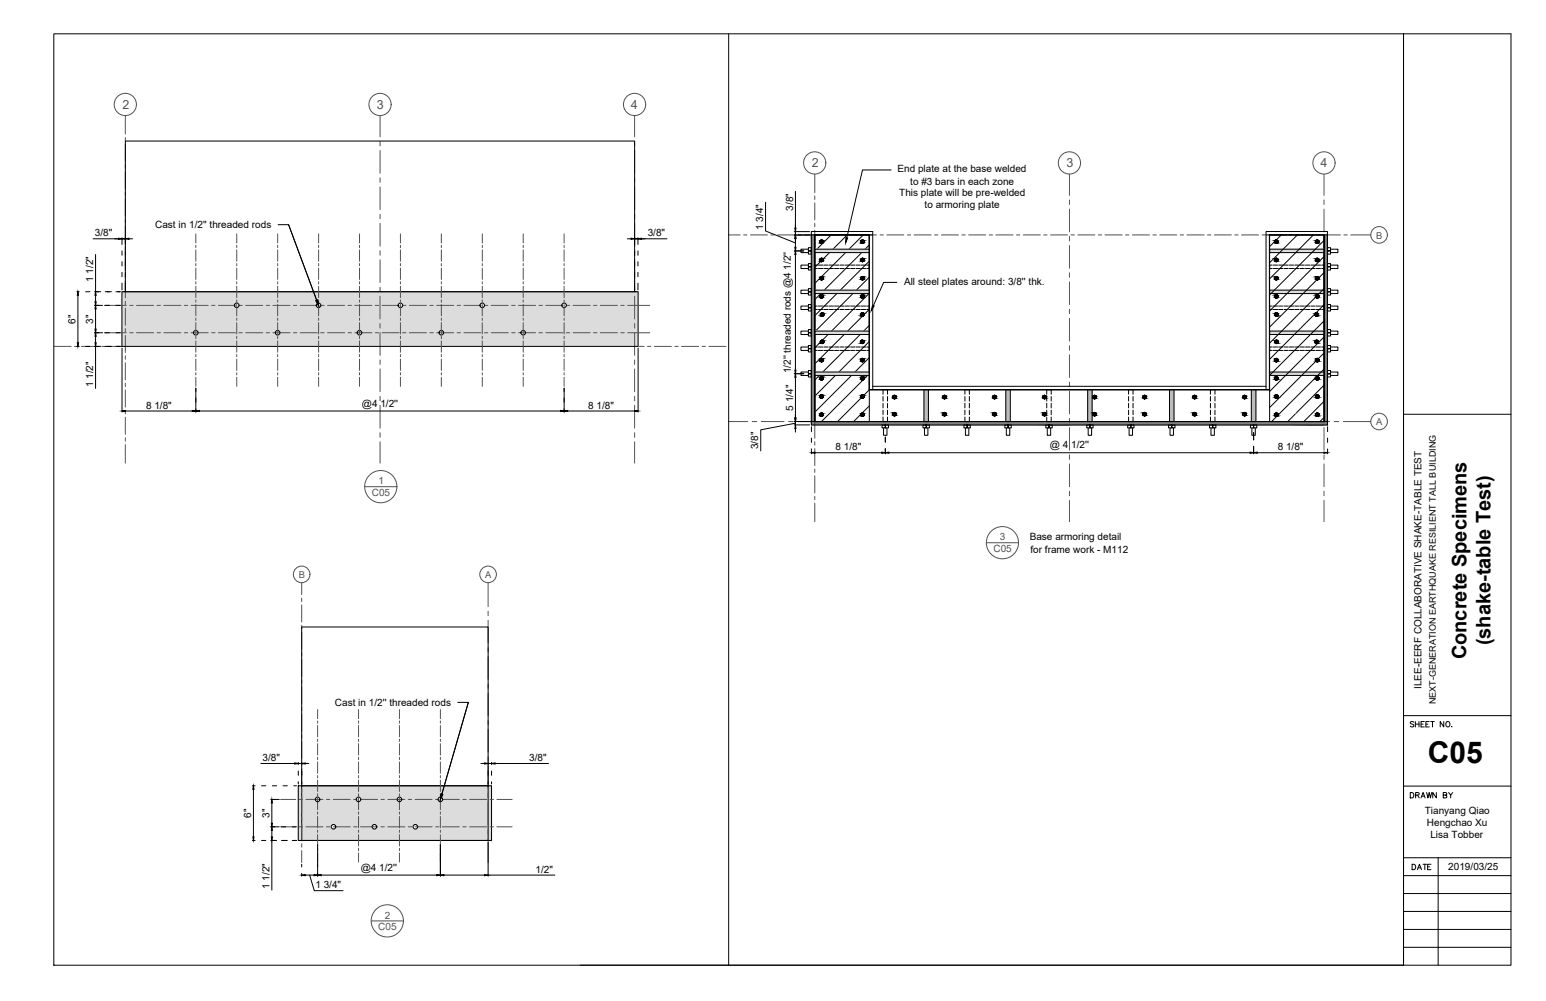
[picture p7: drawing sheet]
<svg xmlns="http://www.w3.org/2000/svg" width="432mm" height="279mm" viewBox="0 0 432 279" stroke-linecap="round" stroke-linejoin="round" font-family="sans-serif">
<defs><g id="words">
<text font-size="8.4" x="398.8" y="212.9">C05</text>
<g font-size="5.6">
<text x="409.6" y="184.1" transform="rotate(-90 409.6 184.1)">Concrete Specimens</text>
<text x="416.3" y="180.2" transform="rotate(-90 416.3 180.2)">(shake-table Test)</text>
</g>
<text font-size="4.9" x="393.3" y="244.1">DATE</text>
<text font-size="4.4" x="393" y="224">DRAWN BY</text>
<g font-size="3.5" fill="#525252">
<text x="34.2" y="30.4">2</text>
<text x="105.3" y="30.4">3</text>
<text x="176.2" y="30.4">4</text>
<text x="226.8" y="46.7">2</text>
<text x="297.8" y="46.7">3</text>
<text x="368.8" y="46.7">4</text>
</g>
<g font-size="2.8">
<text x="250.7" y="48.1">End plate at the base welded</text>
<text x="254.2" y="51.5">to #3 bars in each zone</text>
<text x="221.5" y="58.8" transform="rotate(-90 221.5 58.8)">3/8&quot;</text>
<text x="251.2" y="54.8">This plate will be pre-welded</text>
<text x="258.3" y="58.2">to armoring plate</text>
<text x="26.5" y="66">3/8&quot;</text>
<text x="43.3" y="63.7">Cast in 1/2'' threaded rods</text>
<text x="180.9" y="66">3/8&quot;</text>
<text x="213.1" y="64.2" transform="rotate(-90 213.1 64.2)">1 3/4&quot;</text>
<text x="26" y="78.7" transform="rotate(-90 26 78.7)">1 1/2&quot;</text>
<text x="252.5" y="79.6">All steel plates around: 3/8'' thk.</text>
<text x="21.1" y="90.3" transform="rotate(-90 21.1 90.3)">6&quot;</text>
<text x="26" y="90.3" transform="rotate(-90 26 90.3)">3&quot;</text>
<text x="220.9" y="104.2" transform="rotate(-90 220.9 104.2)">1/2'' threaded rods @4 1/2''</text>
<text x="26" y="108.1" transform="rotate(-90 26 108.1)">1 1/2&quot;</text>
<text x="101.1" y="113.5">@4 1/2''</text>
<text x="40.8" y="114">8 1/8&quot;</text>
<text x="164.3" y="114">8 1/8&quot;</text>
<text x="221.5" y="114.6" transform="rotate(-90 221.5 114.6)">5 1/4&quot;</text>
<text x="211.8" y="125.3" transform="rotate(-90 211.8 125.3)">3/8&quot;</text>
<text x="233.4" y="125.7">8 1/8&quot;</text>
<text x="293.2" y="125.1">@ 4 1/2''</text>
<text x="356.9" y="125.7">8 1/8&quot;</text>
<text x="287.6" y="150.9">Base armoring detail</text>
<text x="287.8" y="154.2">for frame work - M112</text>
<text x="93.6" y="197">Cast in 1/2'' threaded rods</text>
<text x="397" y="192.3" transform="rotate(-90 397 192.3)">ILEE-EERF COLLABORATIVE SHAKE-TABLE TEST</text>
<text x="73.3" y="212.4">3/8&quot;</text>
<text x="147.8" y="212.4">3/8&quot;</text>
<text x="398" y="227.1">Tianyang Qiao</text>
<text x="70.1" y="228.2" transform="rotate(-90 70.1 228.2)">6&quot;</text>
<text x="75.3" y="228.2" transform="rotate(-90 75.3 228.2)">3&quot;</text>
<text x="398.5" y="230.4">Hengchao Xu</text>
<text x="399.5" y="233.8">Lisa Tobber</text>
<text x="100.8" y="243">@4 1/2''</text>
<text x="149.6" y="243.6">1/2&quot;</text>
<text x="404.5" y="242.9">2019/03/25</text>
<text x="75.2" y="248.1" transform="rotate(-90 75.2 248.1)">1 1/2&quot;</text>
<text x="88.1" y="247.9">1 3/4&quot;</text>
</g>
<g font-size="2.8" fill="#525252">
<text x="105.7" y="135.2">1</text>
<text x="103.8" y="138.5">C05</text>
<text x="277.5" y="154.1">C05</text>
<text x="279.3" y="150.9">3</text>
<text x="107.5" y="256.4">2</text>
<text x="105.7" y="259.6">C05</text>
</g>
<g font-size="2.6" fill="#525252">
<text x="384.4" y="66.6">B</text>
<text x="384.4" y="118.7">A</text>
<text x="83.4" y="161.4">B</text>
<text x="135.5" y="161.4">A</text>
</g>
<text font-size="2.5" x="401" y="196.6" transform="rotate(-90 401 196.6)">NEXT-GENERATION EARTHQUAKE RESILIENT TALL BUILDING</text>
</g></defs>
<!-- layer: greygrid -->
<g fill="none" stroke="#525252" stroke-width=".28">
<path d="M35 32.3v5.1M35 38.4v.9M106.2 32.3v5.9M106.2 39.5v1.2M177.2 32.3v5.9M177.2 39.5v1.2M35 40.3v4.7M35 46v.9M35 47.9v4.8M35 53.6v1M35 55.5v4.8M106.2 42v6.4"/>
<path d="M106.2 49.6v1.3M106.2 52.2v6.3M106.2 59.8v1.3M177.2 42v6.4M177.2 49.6v1.3M177.2 52.2v6.3M177.2 59.8v1.3M227.6 48.6v5.2M227.6 54.7v1M227.6 56.6v4.8M298.7 48.6v5.9M298.7 55.8v1.3"/>
<path d="M298.7 58.4v6.3M369.8 48.6v5.9M369.8 55.8v1.3M369.8 58.4v6.3M35 61.2v1M35 63.1v4.8M35 68.9v.9M35 70.8v4.7M35 76.5v.9M35 78.4v4.7M54.7 65.3v2.5M54.7 68.5v.6"/>
<path d="M54.7 69.7v3.2M54.7 73.6v.6M54.7 74.8v3.2M54.7 78.6v.7M54.7 79.9v3.2M66.1 65.3v2.5M66.1 68.5v.6M66.1 69.7v3.2M66.1 73.6v.6M66.1 74.8v3.2M66.1 78.6v.7M66.1 79.9v3.2"/>
<path d="M77.6 65.3v2.5M77.6 68.5v.6M77.6 69.7v3.2M77.6 73.6v.6M77.6 74.8v3.2M77.6 78.6v.7M77.6 79.9v3.2M89 65.3v2.5M89 68.5v.6M89 69.7v3.2M89 73.6v.6M89 74.8v3.2"/>
<path d="M89 78.6v.7M89 79.9v3.2M100.4 65.3v2.5M100.4 68.5v.6M100.4 69.7v3.2M100.4 73.6v.6M100.4 74.8v3.2M100.4 78.6v.7M100.4 79.9v3.2M106.2 62.3v6.4M106.2 70v1.2M106.2 72.5v6.4"/>
<path d="M111.8 65.3v2.5M111.8 68.5v.6M111.8 69.7v3.2M111.8 73.6v.6M111.8 74.8v3.2M111.8 78.6v.7M111.8 79.9v3.2M123.3 65.3v2.5M123.3 68.5v.6M123.3 69.7v3.2M123.3 73.6v.6M123.3 74.8v3.2"/>
<path d="M123.3 78.6v.7M123.3 79.9v3.2M134.7 65.3v2.5M134.7 68.5v.6M134.7 69.7v3.2M134.7 73.6v.6M134.7 74.8v3.2M134.7 78.6v.7M134.7 79.9v3.2M146.1 65.3v2.5M146.1 68.5v.6M146.1 69.7v3.2"/>
<path d="M146.1 73.6v.6M146.1 74.8v3.2M146.1 78.6v.7M146.1 79.9v3.2M157.6 65.3v2.5M157.6 68.5v.6M157.6 69.7v3.2M157.6 73.6v.6M157.6 74.8v3.2M157.6 78.6v.7M157.6 79.9v3.2M177.2 62.3v6.4"/>
<path d="M177.2 70v1.2M177.2 72.5v6.4M203.5 65.6h3.2M207.7 65.6h.9M209.6 65.6h4.8M215.3 65.6h1M217.2 65.6h4.8M222.9 65.6h1M224.8 65.6h4.8M227.6 62.3v1M227.6 64.2v4.8M227.6 70v.9"/>
<path d="M227.6 71.9v4.7M227.6 77.6v.9M227.6 79.5v4.7M230.5 65.6h1M232.5 65.6h4.7M238.2 65.6h.9M240.1 65.6h4.7M245.8 65.6h.9M247.7 65.6h4.8M253.4 65.6h1M255.3 65.6h4.8M261 65.6h1"/>
<path d="M262.9 65.6h4.8M268.6 65.6h1M270.6 65.6h4.7M276.3 65.6h.9M278.2 65.6h4.7M283.9 65.6h.9M285.8 65.6h4.8M291.5 65.6h1M293.4 65.6h4.8M298.7 66v1.2M298.7 68.5v6.4M298.7 76.1v1.3"/>
<path d="M298.7 78.7v6.3M299.1 65.6h1M301 65.6h4.8M306.7 65.6h1M308.7 65.6h4.7M314.4 65.6h.9M316.3 65.6h4.8M322 65.6h1M323.9 65.6h4.8M329.6 65.6h1M331.5 65.6h4.8M337.2 65.6h1"/>
<path d="M339.2 65.6h4.7M344.9 65.6h.9M346.8 65.6h4.7M352.5 65.6h.9M354.4 65.6h4.8M360.1 65.6h1M362 65.6h4.8M367.7 65.6h1M369.6 65.6h4.8M369.8 66v1.2M369.8 68.5v6.4M369.8 76.1v1.3"/>
<path d="M369.8 78.7v6.3M375.3 65.6h1M377.3 65.6h5.6M15.1 96.7h4.8M20.8 96.7h1M22.7 96.7h4.8M28.4 96.7h1M29.1 85.2h6.2M29.1 92.9h6.2M30.3 96.7h4.8M35 84.1v.9M35 86v4.8"/>
<path d="M35 91.7v1M35 93.6v4.8M35 99.3v1M36 96.7h1M36.2 85.2h1M36.2 92.9h1M38 96.7h4.7M38.1 85.2h4.8M38.1 92.9h4.8M43.7 96.7h.9M43.9 85.2h.9M43.9 92.9h.9"/>
<path d="M45.6 96.7h4.7M45.8 85.2h4.7M45.8 92.9h4.7M51.3 96.7h.9M51.5 85.2h.9M51.5 92.9h.9M53.2 96.7h4.8M53.4 85.2h4.7M53.4 92.9h4.7M54.7 83.7v.6M54.7 85v3.2M54.7 88.8v.6"/>
<path d="M54.7 90.1v3.1M54.7 93.9v.6M54.7 95.1v3.2M54.7 99v.6M58.9 96.7h1M59.1 85.2h.9M59.1 92.9h.9M60.8 96.7h4.8M61 85.2h4.8M61 92.9h4.8M66.1 83.7v.6M66.1 85v3.2"/>
<path d="M66.1 88.8v.6M66.1 90.1v3.1M66.1 93.9v.6M66.1 95.1v3.2M66.1 99v.6M66.5 96.7h1M66.7 85.2h1M66.7 92.9h1M68.4 96.7h4.8M68.6 85.2h4.8M68.6 92.9h4.8M74.1 96.7h1"/>
<path d="M74.3 85.2h1M74.3 92.9h1M76.1 96.7h4.7M76.2 85.2h4.8M76.2 92.9h4.8M77.6 83.7v.6M77.6 85v3.2M77.6 88.8v.6M77.6 90.1v3.1M77.6 93.9v.6M77.6 95.1v3.2M77.6 99v.6"/>
<path d="M81.8 96.7h.9M82 85.2h.9M82 92.9h.9M83.7 96.7h4.8M83.9 85.2h4.7M83.9 92.9h4.7M89 83.7v.6M89 85v3.2M89 88.8v.6M89 90.1v3.1M89 93.9v.6M89 95.1v3.2"/>
<path d="M89 99v.6M89.4 96.7h1M89.6 85.2h.9M89.6 92.9h.9M91.3 96.7h4.8M91.5 85.2h4.7M91.5 92.9h4.7M97 96.7h1M97.2 85.2h.9M97.2 92.9h.9M98.9 96.7h4.8M99.1 85.2h4.8"/>
<path d="M99.1 92.9h4.8M100.4 83.7v.6M100.4 85v3.2M100.4 88.8v.6M100.4 90.1v3.1M100.4 93.9v.6M100.4 95.1v3.2M100.4 99v.6M104.6 96.7h1M104.8 85.2h1M104.8 92.9h1M106.2 80.1v1.3"/>
<path d="M106.2 82.7v6.3M106.2 90.3v1.3M106.2 92.8v6.4M106.6 96.7h4.7M106.7 85.2h4.8M106.7 92.9h4.8M111.8 83.7v.6M111.8 85v3.2M111.8 88.8v.6M111.8 90.1v3.1M111.8 93.9v.6M111.8 95.1v3.2"/>
<path d="M111.8 99v.6M112.3 96.7h.9M112.4 85.2h1M112.4 92.9h1M114.2 96.7h4.7M114.3 85.2h4.8M114.3 92.9h4.8M119.9 96.7h.9M120.1 85.2h.9M120.1 92.9h.9M121.8 96.7h4.8M122 85.2h4.7"/>
<path d="M122 92.9h4.7M123.3 83.7v.6M123.3 85v3.2M123.3 88.8v.6M123.3 90.1v3.1M123.3 93.9v.6M123.3 95.1v3.2M123.3 99v.6M127.5 96.7h1M127.7 85.2h.9M127.7 92.9h.9M129.4 96.7h4.8"/>
<path d="M129.6 85.2h4.7M129.6 92.9h4.7M134.7 83.7v.6M134.7 85v3.2M134.7 88.8v.6M134.7 90.1v3.1M134.7 93.9v.6M134.7 95.1v3.2M134.7 99v.6M135.1 96.7h1M135.3 85.2h.9M135.3 92.9h.9"/>
<path d="M137 96.7h4.8M137.2 85.2h4.8M137.2 92.9h4.8M142.7 96.7h1M142.9 85.2h1M142.9 92.9h1M144.7 96.7h4.7M144.8 85.2h4.8M144.8 92.9h4.8M146.1 83.7v.6M146.1 85v3.2M146.1 88.8v.6"/>
<path d="M146.1 90.1v3.1M146.1 93.9v.6M146.1 95.1v3.2M146.1 99v.6M150.4 96.7h.9M150.5 85.2h1M150.5 92.9h1M152.3 96.7h4.7M152.4 85.2h4.8M152.4 92.9h4.8M157.6 83.7v.6M157.6 85v3.2"/>
<path d="M157.6 88.8v.6M157.6 90.1v3.1M157.6 93.9v.6M157.6 95.1v3.2M157.6 99v.6M158 96.7h.9M158.2 85.2h.9M158.2 92.9h.9M159.9 96.7h4.8M160.1 85.2h4.7M160.1 92.9h4.7M165.6 96.7h1"/>
<path d="M165.8 85.2h.9M165.8 92.9h.9M167.5 96.7h4.8M167.7 85.2h4.7M167.7 92.9h4.7M173.2 96.7h1M173.4 85.2h.9M173.4 92.9h.9M175.1 96.7h4.8M175.3 85.2h6.2M175.3 92.9h6.2M177.2 80.1v1.3"/>
<path d="M177.2 82.7v6.3M177.2 90.3v1.3M177.2 92.8v6.4M180.8 96.7h1M182.8 96.7h4.7M188.5 96.7h.9M190.4 96.7h4.7M196.1 96.7h.9M198 96.7h4.8M227.6 85.2v.9M227.6 87.1v4.8M227.6 92.8v1"/>
<path d="M227.6 94.7v4.8M298.7 86.3v1.3M298.7 88.8v6.4M298.7 96.5v1.2M298.7 99v6.4M369.8 86.3v1.3M369.8 88.8v6.4M369.8 96.5v1.2M369.8 99v6.4M35 101.2v4.8M35 107v.9M35 108.9v4.7"/>
<path d="M35 114.6v.9M35 116.5v4.7M54.7 100.2v3.2M54.7 104v.7M54.7 105.3v2.5M66.1 100.2v3.2M66.1 104v.7M66.1 105.3v2.5M77.6 100.2v3.2M77.6 104v.7M77.6 105.3v2.5M89 100.2v3.2"/>
<path d="M89 104v.7M89 105.3v2.5M100.4 100.2v3.2M100.4 104v.7M100.4 105.3v2.5M106.2 100.5v1.2M106.2 103v6.3M106.2 110.6v1.3M106.2 113.2v6.3M111.8 100.2v3.2M111.8 104v.7M111.8 105.3v2.5"/>
<path d="M123.3 100.2v3.2M123.3 104v.7M123.3 105.3v2.5M134.7 100.2v3.2M134.7 104v.7M134.7 105.3v2.5M146.1 100.2v3.2M146.1 104v.7M146.1 105.3v2.5M157.6 100.2v3.2M157.6 104v.7M157.6 105.3v2.5"/>
<path d="M177.2 100.5v1.2M177.2 103v6.3M177.2 110.6v1.3M177.2 113.2v6.3M203.5 117.7h5.3M210.1 117.7h1.2M212.6 117.7h6.4M220.2 117.7h1.3M222.8 117.7h6.3M227.6 100.4v1M227.6 102.3v4.8M227.6 108.1v.9"/>
<path d="M227.6 110v4.7M227.6 115.7v.9M227.6 117.6v4.7M230.4 117.7h1.3M232.9 117.7h6.4M240.6 117.7h1.2M243.1 117.7h6.3M250.7 117.7h1.3M253.3 117.7h6.3M260.9 117.7h1.2M263.4 117.7h6.4M271 117.7h1.3"/>
<path d="M273.6 117.7h6.3M281.2 117.7h1.3M283.7 117.7h6.4M291.4 117.7h1.2M293.9 117.7h6.3M298.7 106.6v1.3M298.7 109.2v6.3M298.7 116.8v1.3M298.7 119.3v6.4M301.5 117.7h1.3M304.1 117.7h6.3M311.7 117.7h1.2"/>
<path d="M314.2 117.7h6.4M321.8 117.7h1.3M324.4 117.7h6.3M332 117.7h1.3M334.5 117.7h6.4M342.2 117.7h1.2M344.7 117.7h6.3M352.3 117.7h1.3M354.9 117.7h6.3M362.5 117.7h1.2M365 117.7h6.4M369.8 106.6v1.3"/>
<path d="M369.8 109.2v6.3M369.8 116.8v1.3M369.8 119.3v6.4M372.6 117.7h1.3M375.2 117.7h7.7M35 122.2v.9M35 124.1v5.2M106.2 120.8v1.2M106.2 123.3v6M177.2 120.8v1.2M177.2 123.3v6M227.6 123.3v.9"/>
<path d="M227.6 125.2v4.8M227.6 130.9v1M227.6 132.8v4.8M227.6 138.5v1M298.7 127v1.2M298.7 129.5v6.3M298.7 137.1v1.3M298.7 139.7v5.9M369.8 127v1.2M369.8 129.5v6.3M369.8 137.1v1.3M369.8 139.7v5.9"/>
<path d="M227.6 140.4v5.2M84.3 162.7v3.3M84.3 166.9v1M84.3 168.8v4.8M84.3 174.6v.9M84.3 176.5v4.7M136.3 162.7v6.6M136.3 170.6v1.3M136.3 173.1v6.4M84.3 182.2v.9M84.3 184.1v4.7M84.3 189.8v1"/>
<path d="M84.3 191.7v4.8M84.3 197.4v1M84.3 199.3v4.8M88.7 198.1v2.5M100.1 198.1v2.5M111.6 198.1v2.5M123 198.1v2.5M136.3 180.7v1.3M136.3 183.3v6.3M136.3 190.9v1.3M136.3 193.4v6.4M84.3 205v1"/>
<path d="M84.3 206.9v4.8M84.3 212.7v.9M84.3 214.6v4.7M88.7 201.2v.7M88.7 202.5v3.2M88.7 206.3v.6M88.7 207.6v3.2M88.7 211.4v.6M88.7 212.7v3.1M88.7 216.5v.6M88.7 217.7v3.2M100.1 201.2v.7"/>
<path d="M100.1 202.5v3.2M100.1 206.3v.6M100.1 207.6v3.2M100.1 211.4v.6M100.1 212.7v3.1M100.1 216.5v.6M100.1 217.7v3.2M111.6 201.2v.7M111.6 202.5v3.2M111.6 206.3v.6M111.6 207.6v3.2M111.6 211.4v.6"/>
<path d="M111.6 212.7v3.1M111.6 216.5v.6M111.6 217.7v3.2M123 201.2v.7M123 202.5v3.2M123 206.3v.6M123 207.6v3.2M123 211.4v.6M123 212.7v3.1M123 216.5v.6M123 217.7v3.2M136.3 201.1v1.2"/>
<path d="M136.3 203.6v6.4M136.3 211.2v1.3M136.3 213.8v6.3M78.4 223.1h4.2M78.4 230.8h4.2M83.5 223.1h1M83.5 230.8h1M84.3 220.3v.9M84.3 222.2v4.7M84.3 227.9v1M84.3 229.8v4.8M84.3 235.5v1"/>
<path d="M84.3 237.4v3.3M85.4 223.1h4.8M85.4 230.8h4.8M88.7 221.6v.6M88.7 222.8v3.2M88.7 226.6v.7M88.7 227.9v3.2M88.7 231.7v.6M88.7 233v3.2M88.7 236.8v.6M88.7 238.1v2.5M91.2 223.1h.9"/>
<path d="M91.2 230.8h.9M93.1 223.1h4.7M93.1 230.8h4.7M98.8 223.1h.9M98.8 230.8h.9M100.1 221.6v.6M100.1 222.8v3.2M100.1 226.6v.7M100.1 227.9v3.2M100.1 231.7v.6M100.1 233v3.2M100.1 236.8v.6"/>
<path d="M100.1 238.1v2.5M100.7 223.1h4.8M100.7 230.8h4.8M106.4 223.1h1M106.4 230.8h1M108.3 223.1h4.8M108.3 230.8h4.8M111.6 221.6v.6M111.6 222.8v3.2M111.6 226.6v.7M111.6 227.9v3.2M111.6 231.7v.6"/>
<path d="M111.6 233v3.2M111.6 236.8v.6M111.6 238.1v2.5M114 223.1h1M114 230.8h1M115.9 223.1h4.8M115.9 230.8h4.8M121.6 223.1h1M121.6 230.8h1M123 221.6v.6M123 222.8v3.2M123 226.6v.7"/>
<path d="M123 227.9v3.2M123 231.7v.6M123 233v3.2M123 236.8v.6M123 238.1v2.5M123.5 223.1h4.8M123.5 230.8h4.8M129.3 223.1h.9M129.3 230.8h.9M131.2 223.1h4.7M131.2 230.8h4.7M136.3 221.4v1.3"/>
<path d="M136.3 223.9v6.4M136.3 231.5v1.3M136.3 234.1v6.6M136.9 223.1h.9M136.9 230.8h.9M138.8 223.1h4.2M138.8 230.8h4.2"/>
<circle cx="35" cy="29.2" r="3.1"/>
<circle cx="106.1" cy="29.2" r="3.1"/>
<circle cx="177.2" cy="29.2" r="3.1"/>
<circle cx="227.6" cy="45.5" r="3.1"/>
<circle cx="298.7" cy="45.5" r="3.1"/>
<circle cx="369.8" cy="45.5" r="3.1"/>
<circle cx="385.2" cy="65.6" r="2.32"/>
<circle cx="385.2" cy="117.7" r="2.32"/>
<circle cx="84.3" cy="160.3" r="2.32"/>
<circle cx="136.3" cy="160.3" r="2.32"/>
</g>
<!-- layer: Note -->
<g fill="none" stroke="#000" stroke-width=".28">
<path d="M203.5 9.4v260M213.8 56.5v8l8.4 3.3M222.2 53.4v11.2M248.9 47.4h-8l-4.4 19M26 66.7h8.1M26.7 71v10.4M34.1 66.7h.9h-.9M34.1 66.4v1.8M34.1 70v1.2M34.1 73v1.2M34.1 76v1.2M34.1 79v1.9"/>
<path d="M35 66.4v1.8M35 70v1.2M35 73v1.2M35 76v1.2M35 79v1.9M36 66.7h1M77.7 62.7h2.9l7.9 21.1-7.9-21.1M175.2 66.7h1.1M177.2 66.4v1.8M177.2 70v1.2M177.2 73v1.2M177.2 76v1.2"/>
<path d="M177.2 79v1.9M178.2 66.7h-1h1M178.2 66.7h8.1M178.2 66.4v1.8M178.2 70v1.2M178.2 73v1.2M178.2 76v1.2M178.2 79v1.9M221.8 64.6h4.3M221.8 70h2.7M222.2 64.6v1v-1M222.2 66.6v2.4"/>
<path d="M222.2 71v32.3M227.6 65.6h15.2v52.1h-15.2zM227.6 65.6h15.2v43.2h111.8v-43.2h15.2v52.1h-142.2zM227.6 65.6v52.1v-52.1h15.2v43.2M227.6 65.6v.1M232.1 65.6l-4.5 4.5M236.6 65.6l-9 9M241.1 65.6l-13.5 13.5M242.8 68.4l-15.2 15.2M242.8 72.9l-15.2 15.2M242.8 77.4l-15.2 15.2M242.8 65.6v43.2"/>
<path d="M243.8 65.6h-22M250.5 78.8h-3.7l-2.9 6.5M353.6 65.6h17.2M354.6 65.6h15.2v52.1h-15.2zM357.9 65.6l-3.3 3.2M362.4 65.6l-7.8 7.7M366.8 65.6l-12.2 12.2M367.8 78.1l-13.2 13.2M369.8 65.6v52.1M369.8 67.1l-15.2 15.2M369.8 71.6l-15.2 15.2M369.8 76.1l-1.4 1.4"/>
<path d="M21.5 81.4h.6M21.5 96.7h.6M21.8 82.4v13.3M23.9 81.4h1.2M23.9 96.7h1.2M26.4 81.4h1.7M26.4 96.7h1.7M26.4 92.9h2.2M26.4 85.2h2.2M26.7 82.4v1.8M26.7 86.2v5.7M26.7 93.9v1.8"/>
<path d="M26.7 96.7v11.7M29.4 81.4h1.7M29.4 96.7h1.7M29.4 92.9h1.2M29.4 85.2h1.2M32.4 81.4h1.2M32.4 96.7h1.2M32.4 92.9h1.2M32.4 85.2h1.2M34.1 97.2v17.8M34.5 81.4h143.2M242.8 81.9l-15.2 15.2"/>
<path d="M242.8 86.3l-15.2 15.3M242.8 90.8l-15.2 15.3M242.8 95.3l-15.2 15.3M242.8 99.8l-15.2 15.3M367.5 82.9l-12.9 12.9M369.8 80.5l-1.7 1.8M369.8 85l-15.2 15.3M369.8 89.5l-15.2 15.3M369.8 94l-15.2 15.3M369.8 98.5l-1.6 1.6M35.1 114.7h18.6M54.7 108.4v6.6"/>
<path d="M221.8 117.6l149 .1M221.8 104.3h2.7M221.8 118.6h4.3M222.2 118.1l-9.7 1.9v5.9M222.2 117.6v1v-1M222.2 105.3v11.4M222.2 119.6v1M229 110.7l.5 .4M242.8 108.8h111.8v-43.2v43.2M242.8 104.3l-13.4 13.4M242.8 108.8l-8.9 8.9M242.8 113.3l-4.4 4.4"/>
<path d="M242.8 108.8h111.8M356.6 116.2l-1.4 1.5M361.8 115.5l-2.1 2.2M367.6 100.8l-13 12.9M369.8 103l-12.8 12.9M369.8 107.5l-7.8 7.8M369.8 112l-5.6 5.7M369.8 116.5l-1.1 1.2M127.9 196h2.9l-7.4 25.7 7.4-25.7M70.5 219.3h.7M72.8 213.1h10.5M73 219.3h1.3"/>
<path d="M76.1 219.3h1.2M79.1 219.3h1.1M82 219.3h.8M83.3 212.8v.6M83.3 215.2v1.2M83.3 218.2v.6M84.3 213.1h-1h1M84.3 212.8v.6M84.3 215.2v1.2M84.3 218.2v.6M85.3 213.1h1M134.3 213.1h1"/>
<path d="M136.3 213.1h1h-1M136.3 212.8v.6M136.3 215.2v1.2M136.3 218.2v.6M137.3 212.8v.6M137.3 215.2v1.2M137.3 218.2v.6M137.3 213.1h15.9M70.5 234.6h.7M70.8 220.3v13.3M73 234.6h1.3M75.6 234.6h1.7"/>
<path d="M75.6 230.8h2.4M75.6 223.1h2.4M75.9 224.1v5.7M75.9 231.8v1.8M75.9 234.6v13.9M78.6 234.6h1.6M78.6 230.8h1.2M81.6 234.6h1.2M81.6 230.8h1.2M88.7 235.8v8.8M123 235.8v8.8M136.3 235.1v9.5"/>
<path d="M84.3 241.2v.8M84.3 243.8v.8M85.3 244.3h2.4M86.5 244.3l1.3 4.3h8M89.7 244.3h32.3M124 244.3h11.3M136.3 244.3h18.7"/>
<circle cx="229.5" cy="77.6" r=".48"/>
<circle cx="229.5" cy="67.5" r=".48"/>
<circle cx="229.5" cy="72.5" r=".48"/>
<circle cx="240.9" cy="67.5" r=".48"/>
<circle cx="240.9" cy="72.5" r=".48"/>
<circle cx="240.9" cy="77.6" r=".48"/>
<circle cx="356.5" cy="67.5" r=".48"/>
<circle cx="356.5" cy="77.6" r=".48"/>
<circle cx="356.5" cy="72.5" r=".48"/>
<circle cx="367.9" cy="77.6" r=".48"/>
<circle cx="367.9" cy="72.5" r=".48"/>
<circle cx="367.9" cy="67.5" r=".48"/>
<circle cx="229.5" cy="82.7" r=".48"/>
<circle cx="229.6" cy="87.8" r=".48"/>
<circle cx="229.6" cy="95.4" r=".48"/>
<circle cx="240.8" cy="95.4" r=".48"/>
<circle cx="240.8" cy="87.8" r=".48"/>
<circle cx="240.9" cy="82.7" r=".48"/>
<circle cx="356.5" cy="82.7" r=".48"/>
<circle cx="356.5" cy="87.8" r=".48"/>
<circle cx="356.5" cy="95.4" r=".48"/>
<circle cx="367.7" cy="95.4" r=".48"/>
<circle cx="367.7" cy="87.8" r=".48"/>
<circle cx="367.9" cy="82.7" r=".48"/>
<circle cx="229.5" cy="110.7" r=".48"/>
<circle cx="229.5" cy="115.7" r=".48"/>
<circle cx="229.5" cy="105.6" r=".48"/>
<circle cx="229.5" cy="100.5" r=".48"/>
<circle cx="240.9" cy="105.6" r=".48"/>
<circle cx="240.9" cy="110.7" r=".48"/>
<circle cx="240.9" cy="100.5" r=".48"/>
<circle cx="240.9" cy="115.7" r=".48"/>
<circle cx="249.8" cy="110.8" r=".48"/>
<circle cx="249.8" cy="115.6" r=".48"/>
<circle cx="263.8" cy="115.6" r=".48"/>
<circle cx="263.8" cy="110.8" r=".48"/>
<circle cx="277.8" cy="110.8" r=".48"/>
<circle cx="277.8" cy="115.6" r=".48"/>
<circle cx="291.7" cy="110.8" r=".48"/>
<circle cx="291.7" cy="115.6" r=".48"/>
<circle cx="305.7" cy="110.8" r=".48"/>
<circle cx="305.7" cy="115.6" r=".48"/>
<circle cx="319.7" cy="115.6" r=".48"/>
<circle cx="319.7" cy="110.8" r=".48"/>
<circle cx="333.6" cy="115.6" r=".48"/>
<circle cx="333.6" cy="110.8" r=".48"/>
<circle cx="347.6" cy="110.8" r=".48"/>
<circle cx="347.6" cy="115.6" r=".48"/>
<circle cx="356.5" cy="115.7" r=".48"/>
<circle cx="356.5" cy="105.6" r=".48"/>
<circle cx="356.5" cy="100.5" r=".48"/>
<circle cx="356.5" cy="110.7" r=".48"/>
<circle cx="367.9" cy="100.5" r=".48"/>
<circle cx="367.9" cy="105.6" r=".48"/>
<circle cx="367.9" cy="115.7" r=".48"/>
<circle cx="367.9" cy="110.7" r=".48"/>
</g>
<g fill="#dcdcdc" stroke="#dcdcdc" stroke-width=".28">
<path d="M157.6 81.4l19.6 3.2v-3.2zM157.6 81.4l19.6 3.2h-19.6z"/>
<path d="M146.1 81.4l11.5 3.2v-3.2zM146.1 81.4l11.5 3.2h-11.5z"/>
<path d="M134.7 81.4l11.4 3.2v-3.2zM134.7 81.4l11.4 3.2h-11.4z"/>
<path d="M123.3 81.4l11.4 3.2v-3.2zM123.3 81.4l11.4 3.2h-11.4z"/>
<path d="M111.8 81.4l11.5 3.2v-3.2zM111.8 81.4l11.5 3.2h-11.5z"/>
<path d="M106.2 81.4l5.6 3.2v-3.2zM106.2 81.4l5.6 3.2h-5.6z"/>
<path d="M100.4 81.4l5.8 3.2v-3.2zM100.4 81.4l5.8 3.2h-5.8z"/>
<path d="M89 81.4l11.4 3.2v-3.2zM89 81.4l11.4 3.2h-11.4z"/>
<path d="M77.6 81.4l11.4 3.2v-3.2zM77.6 81.4l11.4 3.2h-11.4z"/>
<path d="M66.1 81.4l11.5 3.2v-3.2zM66.1 81.4l11.5 3.2h-11.5z"/>
<path d="M54.7 81.4l11.4 3.2v-3.2zM54.7 81.4l11.4 3.2h-11.4z"/>
<path d="M35 81.4l19.7 3.2v-3.2zM35 81.4l19.7 3.2h-19.7z"/>
<path d="M34.1 81.4l.9 3.2v-3.2zM34.1 81.4l.9 3.2h-.9z"/>
<path d="M177.2 81.4l1 3.2v-3.2zM177.2 81.4l1 3.2h-1z"/>
<path d="M157.6 84.6h19.6zM157.6 84.6h19.6z"/>
<path d="M146.1 84.6h11.5zM146.1 84.6h11.4z"/>
<path d="M134.7 84.6h11.4zM134.7 84.6h11.4z"/>
<path d="M123.3 84.6h11.4zM123.3 84.6h11.3z"/>
<path d="M111.8 84.6h11.5zM111.8 84.6h11.5z"/>
<path d="M106.2 84.6h5.6zM106.2 84.6h5.5z"/>
<path d="M100.4 84.6h5.8zM100.4 84.6h5.8z"/>
<path d="M89 84.6h11.4zM89 84.6h11.4z"/>
<path d="M77.6 84.6h11.4zM77.6 84.6h11.3z"/>
<path d="M66.1 84.6h11.5zM66.1 84.6h11.5z"/>
<path d="M54.7 84.6h11.4zM54.7 84.6h11.3z"/>
<path d="M35 84.6h19.7zM35 84.6h19.7z"/>
<path d="M177.2 84.6h1zM177.2 84.6h1z"/>
<path d="M157.7 84.6h19.5zM157.7 84.6h19.5z"/>
<path d="M123.3 84.6h11.3zM123.3 84.6h11.3z"/>
<path d="M112 84.6h11.3zM112 84.6h11.3z"/>
<path d="M100.4 84.6h5.8zM100.4 84.6h5.8z"/>
<path d="M89.1 84.6h11.3zM89.1 84.6h11.3z"/>
<path d="M77.6 84.6h11.3zM77.6 84.6h11.3z"/>
<path d="M66.2 84.6h11.4zM66.2 84.6h11.4z"/>
<path d="M54.7 84.6h11.3zM54.7 84.6h11.3z"/>
<path d="M35 84.6h19.7zM35 84.6h19.7z"/>
<path d="M177.2 84.6h1zM177.2 84.6h1z"/>
<path d="M157.7 84.6h19.5zM157.7 84.6h19.5z"/>
<path d="M146.1 84.6h11.4zM146.1 84.6h11.3z"/>
<path d="M134.8 84.6h11.3zM134.8 84.6h11.3z"/>
<path d="M123.3 84.6h11.3zM123.3 84.6h11.2z"/>
<path d="M112 84.6h11.3zM112 84.6h11.3z"/>
<path d="M106.2 84.6h5.5zM106.2 84.6h5.4z"/>
<path d="M100.4 84.6h5.8zM100.4 84.6h5.8z"/>
<path d="M89.1 84.6h11.3zM89.1 84.6h11.3z"/>
<path d="M77.6 84.6h11.3zM77.6 84.6h11.2z"/>
<path d="M66.3 84.6h11.3zM66.3 84.6h11.3z"/>
<path d="M54.7 84.6h11.3zM54.7 84.6h11.2z"/>
<path d="M35 84.6h19.7zM35 84.6h19.7z"/>
<path d="M177.2 84.6h1zM177.2 84.6h1z"/>
<path d="M157.8 84.6h19.4zM157.8 84.6h19.4z"/>
<path d="M123.3 84.6h11.2zM123.3 84.6h11.2z"/>
<path d="M112.1 84.6h11.2zM112.1 84.6h11.2z"/>
<path d="M100.4 84.6h5.8zM100.4 84.6h5.8z"/>
<path d="M89.2 84.6h11.2zM89.2 84.6h11.2z"/>
<path d="M77.6 84.6h11.2zM77.6 84.6h11.2z"/>
<path d="M66.3 84.6h11.3zM66.3 84.6h11.3z"/>
<path d="M54.7 84.6h11.2zM54.7 84.6h11.2z"/>
<path d="M35 84.6h19.7zM35 84.6h19.7z"/>
<path d="M177.2 84.6l1 .1zM177.2 84.6l1 .1z"/>
<path d="M157.8 84.6l19.4 .1zM157.8 84.6l19.4 .1z"/>
<path d="M146.1 84.6h11.3zM146.1 84.6l11.1 .1z"/>
<path d="M134.9 84.6l11.2 .1zM134.9 84.6l11.2 .1z"/>
<path d="M123.3 84.6h11.2zM123.3 84.6l11.1 .1z"/>
<path d="M112.1 84.6l11.2 .1zM112.1 84.6l11.2 .1z"/>
<path d="M106.2 84.6h5.4zM106.2 84.6l5.3 .1z"/>
<path d="M100.4 84.6l5.8 .1zM100.4 84.6l5.8 .1z"/>
<path d="M89.2 84.6l11.2 .1zM89.2 84.6l11.2 .1z"/>
<path d="M77.6 84.6h11.2zM77.6 84.6l11.1 .1z"/>
<path d="M66.4 84.6l11.2 .1zM66.4 84.6l11.2 .1z"/>
<path d="M54.7 84.6h11.2zM54.7 84.6l11.1 .1z"/>
<path d="M35 84.6l19.7 .1zM35 84.6l19.7 .1z"/>
<path d="M177.2 84.7h1zM177.2 84.7h1z"/>
<path d="M157.9 84.7h19.3zM157.9 84.7h19.3z"/>
<path d="M123.3 84.7h11.1zM123.3 84.7h11.1z"/>
<path d="M112.2 84.7h11.1zM112.2 84.7h11.1z"/>
<path d="M100.4 84.7h5.8zM100.4 84.7h5.8z"/>
<path d="M89.3 84.7h11.1zM89.3 84.7h11.1z"/>
<path d="M77.6 84.7h11.1zM77.6 84.7h11z"/>
<path d="M66.4 84.7h11.2zM66.4 84.7h11.2z"/>
<path d="M54.7 84.7h11.1zM54.7 84.7h11.1z"/>
<path d="M35 84.7h19.7zM35 84.7h19.7z"/>
<path d="M177.2 84.7l1 .1zM177.2 84.7l1 .1z"/>
<path d="M157.9 84.7l19.3 .1zM157.9 84.7l19.3 .1z"/>
<path d="M146.1 84.7h11.1zM146.1 84.7l11.1 .1z"/>
<path d="M135 84.7l11.1 .1zM135 84.7l11.1 .1z"/>
<path d="M123.3 84.7h11.1zM123.3 84.7l11 .1z"/>
<path d="M112.2 84.7l11.1 .1zM112.2 84.7l11.1 .1z"/>
<path d="M106.2 84.7h5.3zM106.2 84.7l5.2 .1z"/>
<path d="M100.4 84.7l5.8 .1zM100.4 84.7l5.8 .1z"/>
<path d="M89.3 84.7l11.1 .1zM89.3 84.7l11.1 .1z"/>
<path d="M77.6 84.7h11zM77.6 84.7l11 .1z"/>
<path d="M66.5 84.7l11.1 .1zM66.5 84.7l11.1 .1z"/>
<path d="M54.7 84.7h11.1zM54.7 84.7l11 .1z"/>
<path d="M35 84.7l19.7 .1zM35 84.7l19.7 .1z"/>
<path d="M177.2 84.8h1zM177.2 84.8h1z"/>
<path d="M158 84.8h19.2zM158 84.8h19.2z"/>
<path d="M123.3 84.8h11zM123.3 84.8h11z"/>
<path d="M112.2 84.8h11.1zM112.2 84.8h11.1z"/>
<path d="M100.4 84.8h5.8zM100.4 84.8h5.8z"/>
<path d="M89.4 84.8h11zM89.4 84.8h11z"/>
<path d="M77.6 84.8h11zM77.6 84.8h10.9z"/>
<path d="M66.5 84.8h11.1zM66.5 84.8h11.1z"/>
<path d="M54.7 84.8h11zM54.7 84.8h11z"/>
<path d="M35 84.8h19.7zM35 84.8h19.7z"/>
<path d="M177.2 84.8h1zM177.2 84.8h1z"/>
<path d="M158 84.8h19.2zM158 84.8h19.2z"/>
<path d="M146.1 84.8h11.1zM146.1 84.8h11z"/>
<path d="M135.1 84.8h11zM135.1 84.8h11z"/>
<path d="M123.3 84.8h11zM123.3 84.8h10.9z"/>
<path d="M112.3 84.8h11zM112.3 84.8h11z"/>
<path d="M106.2 84.8h5.2zM106.2 84.8h5.2z"/>
<path d="M100.4 84.8h5.8zM100.4 84.8h5.8z"/>
<path d="M89.4 84.8h11zM89.4 84.8h11z"/>
<path d="M77.6 84.8h10.9zM77.6 84.8h10.9z"/>
<path d="M66.6 84.8h11zM66.6 84.8h11z"/>
<path d="M54.7 84.8h11zM54.7 84.8h10.9z"/>
<path d="M35 84.8h19.7zM35 84.8h19.7z"/>
<path d="M177.2 84.8l1 .1zM177.2 84.8l1 .1z"/>
<path d="M158.1 84.8l19.1 .1zM158.1 84.8l19.1 .1z"/>
<path d="M123.3 84.8h10.9zM123.3 84.8l10.9 .1z"/>
<path d="M112.3 84.8l11 .1zM112.3 84.8l11 .1z"/>
<path d="M100.4 84.8l5.8 .1zM100.4 84.8l5.8 .1z"/>
<path d="M89.5 84.8l10.9 .1zM89.5 84.8l10.9 .1z"/>
<path d="M77.6 84.8h10.9zM77.6 84.8l10.9 .1z"/>
<path d="M66.6 84.8l11 .1zM66.6 84.8l11 .1z"/>
<path d="M54.7 84.8h10.9zM54.7 84.8l10.9 .1z"/>
<path d="M35 84.8l19.7 .1zM35 84.8l19.7 .1z"/>
<path d="M177.2 84.9h1zM177.2 84.9h1z"/>
<path d="M158.1 84.9h19.1zM158.1 84.9h19.1z"/>
<path d="M146.1 84.8h11zM146.1 84.8l10.9 .1z"/>
<path d="M135.2 84.8l10.9 .1zM135.2 84.8l10.9 .1z"/>
<path d="M123.3 84.9h10.9zM123.3 84.9h10.9z"/>
<path d="M112.4 84.9h10.9zM112.4 84.9h10.9z"/>
<path d="M106.2 84.8h5.2zM106.2 84.8l5.1 .1z"/>
<path d="M100.4 84.9h5.8zM100.4 84.9h5.8z"/>
<path d="M89.5 84.9h10.9zM89.5 84.9h10.9z"/>
<path d="M77.6 84.9h10.9zM77.6 84.9h10.8z"/>
<path d="M66.7 84.9h10.9zM66.7 84.9h10.9z"/>
<path d="M54.7 84.9h10.9zM54.7 84.9h10.9z"/>
<path d="M35 84.9h19.7zM35 84.9h19.7z"/>
<path d="M177.2 84.9l1 .1zM177.2 84.9l1 .1z"/>
<path d="M158.1 84.9l19.1 .1zM158.1 84.9l19.1 .1z"/>
<path d="M123.3 84.9h10.9zM123.3 84.9l10.8 .1z"/>
<path d="M112.4 84.9l10.9 .1zM112.4 84.9l10.9 .1z"/>
<path d="M100.4 84.9l5.8 .1zM100.4 84.9l5.8 .1z"/>
<path d="M89.5 84.9l10.9 .1zM89.5 84.9l10.9 .1z"/>
<path d="M77.6 84.9h10.8zM77.6 84.9l10.8 .1z"/>
<path d="M66.7 84.9l10.9 .1zM66.7 84.9l10.9 .1z"/>
<path d="M54.7 84.9h10.9zM54.7 84.9l10.8 .1z"/>
<path d="M35 84.9l19.7 .1zM35 84.9l19.7 .1z"/>
<path d="M177.2 85h1zM177.2 85h1z"/>
<path d="M158.2 85h19zM158.2 85h19z"/>
<path d="M146.1 84.9h10.9zM146.1 84.9l10.9 .1z"/>
<path d="M135.3 84.9l10.8 .1zM135.3 84.9l10.8 .1z"/>
<path d="M123.3 85h10.8zM123.3 85h10.8z"/>
<path d="M112.4 85h10.9zM112.4 85h10.9z"/>
<path d="M106.2 84.9h5.1zM106.2 84.9l5.1 .1z"/>
<path d="M100.4 85h5.8zM100.4 85h5.8z"/>
<path d="M89.6 85h10.8zM89.6 85h10.8z"/>
<path d="M77.6 85h10.8zM77.6 85h10.8z"/>
<path d="M66.7 85h10.9zM66.7 85h10.9z"/>
<path d="M54.7 85h10.8zM54.7 85h10.8z"/>
<path d="M35 85h19.7zM35 85h19.7z"/>
<path d="M177.2 85l1 .1zM177.2 85l1 .1z"/>
<path d="M158.2 85l19 .1zM158.2 85l19 .1z"/>
<path d="M123.3 85h10.8zM123.3 85l10.8 .1z"/>
<path d="M112.4 85l10.9 .1zM112.4 85l10.9 .1z"/>
<path d="M100.4 85l5.8 .1zM100.4 85l5.8 .1z"/>
<path d="M89.6 85l10.8 .1zM89.6 85l10.8 .1z"/>
<path d="M77.6 85h10.8zM77.6 85l10.7 .1z"/>
<path d="M66.7 85l10.9 .1zM66.7 85l10.9 .1z"/>
<path d="M54.7 85h10.8zM54.7 85l10.8 .1z"/>
<path d="M35 85l19.7 .1zM35 85l19.7 .1z"/>
<path d="M177.2 85.1h1zM177.2 85.1h1z"/>
<path d="M158.2 85.1h19zM158.2 85.1h19z"/>
<path d="M146.1 85h10.9zM146.1 85l10.9 .1z"/>
<path d="M135.3 85l10.8 .1zM135.3 85l10.8 .1z"/>
<path d="M123.3 85.1h10.8zM123.3 85.1h10.8z"/>
<path d="M112.5 85.1h10.8zM112.5 85.1h10.8z"/>
<path d="M106.2 85h5.1zM106.2 85l5 .1z"/>
<path d="M100.4 85.1h5.8zM100.4 85.1h5.8z"/>
<path d="M89.6 85.1h10.8zM89.6 85.1h10.8z"/>
<path d="M77.6 85.1h10.7zM77.6 85.1h10.7z"/>
<path d="M66.7 85.1h10.9zM66.7 85.1h10.9z"/>
<path d="M54.7 85.1h10.8zM54.7 85.1h10.8z"/>
<path d="M35 85.1h19.7zM35 85.1h19.7z"/>
<path d="M34.1 84.6l.9 .5v-.5zM34.1 84.6l.9 .5h-.9z"/>
<path d="M177.2 85.1l1 .1zM177.2 85.1l1 .1z"/>
<path d="M158.2 85.1l19 .1zM158.2 85.1l19 .1z"/>
<path d="M146.1 85.1h10.9zM146.1 85.1l10.8 .1z"/>
<path d="M135.3 85.1l10.8 .1zM135.3 85.1l10.8 .1z"/>
<path d="M123.3 85.1l10.8 .1zM123.3 85.1l10.8 .1z"/>
<path d="M112.5 85.1l10.8 .1zM112.5 85.1l10.8 .1z"/>
<path d="M106.2 85.1l5 .1zM106.2 85.1l5 .1z"/>
<path d="M100.4 85.1l5.8 .1zM100.4 85.1l5.8 .1z"/>
<path d="M89.6 85.1l10.8 .1zM89.6 85.1l10.8 .1z"/>
<path d="M77.6 85.1l10.7 .1zM77.6 85.1l10.7 .1z"/>
<path d="M66.7 85.1l10.9 .1zM66.7 85.1l10.9 .1z"/>
<path d="M54.7 85.1l10.8 .1zM54.7 85.1l10.8 .1z"/>
<path d="M35 85.1l19.7 .1zM35 85.1l19.7 .1z"/>
<path d="M34.1 85.1l.9 .1zM34.1 85.1l.9 .1z"/>
<path d="M146.1 85.2l10.9 .1zM146.1 85.2l10.9 .1z"/>
<path d="M135.3 85.2l10.8 .1zM135.3 85.2l10.8 .1z"/>
<path d="M123.3 85.2l10.8 .1zM123.3 85.2l10.8 .1z"/>
<path d="M112.5 85.2l10.8 .1zM112.5 85.2l10.8 .1z"/>
<path d="M106.2 85.2l5 .1zM106.2 85.2l5 .1z"/>
<path d="M100.4 85.2l5.8 .1zM100.4 85.2l5.8 .1z"/>
<path d="M89.6 85.2l10.8 .1zM89.6 85.2l10.8 .1z"/>
<path d="M77.6 85.2l10.7 .1zM77.6 85.2l10.7 .1z"/>
<path d="M66.8 85.2l10.8 .1zM66.8 85.2l10.8 .1z"/>
<path d="M54.7 85.2l10.8 .1zM54.7 85.2l10.8 .1z"/>
<path d="M35 85.2l19.7 .1zM35 85.2l19.7 .1z"/>
<path d="M34.1 85.2l.9 .1zM34.1 85.2l.9 .1z"/>
<path d="M158.2 85.2l19 .2zM158.2 85.2l19 .2z"/>
<path d="M123.3 85.3l10.8 .1zM123.3 85.3l10.8 .1z"/>
<path d="M112.5 85.3l10.8 .1zM112.5 85.3l10.8 .1z"/>
<path d="M89.6 85.3l10.8 .1zM89.6 85.3l10.8 .1z"/>
<path d="M66.7 85.3l10.9 .1zM66.7 85.3l10.9 .1z"/>
<path d="M146.1 85.3l10.9 .1zM146.1 85.3l10.9 .1z"/>
<path d="M135.3 85.3l10.8 .1zM135.3 85.3l10.8 .1z"/>
<path d="M123.3 85.4h10.8zM123.3 85.4h10.8z"/>
<path d="M112.5 85.4h10.8zM112.5 85.4h10.8z"/>
<path d="M106.2 85.3l5.1 .1zM106.2 85.3l5.1 .1z"/>
<path d="M77.6 85.3l10.8 .1zM77.6 85.3l10.8 .1z"/>
<path d="M54.7 85.3l10.8 .1zM54.7 85.3l10.8 .1z"/>
<path d="M158.2 85.4l19 .1zM158.2 85.4l19 .1z"/>
<path d="M123.3 85.4l10.8 .1zM123.3 85.4l10.8 .1z"/>
<path d="M112.4 85.4l10.9 .1zM112.4 85.4l10.9 .1z"/>
<path d="M89.6 85.4l10.8 .1zM89.6 85.4l10.8 .1z"/>
<path d="M66.7 85.4l10.9 .1zM66.7 85.4l10.9 .1z"/>
<path d="M146.1 85.4l10.9 .2zM146.1 85.4l10.9 .2z"/>
<path d="M135.3 85.4l10.8 .2zM135.3 85.4l10.8 .2z"/>
<path d="M123.3 85.5l10.9 .1zM123.3 85.5l10.9 .1z"/>
<path d="M112.4 85.5l10.9 .1zM112.4 85.5l10.9 .1z"/>
<path d="M106.2 85.4l5.1 .2zM106.2 85.4l5.1 .2z"/>
<path d="M77.6 85.4l10.8 .2zM77.6 85.4l10.8 .2z"/>
<path d="M54.7 85.4l10.9 .2zM54.7 85.4l10.9 .2z"/>
<path d="M158.2 85.5l19 .1zM158.2 85.5l19 .1z"/>
<path d="M123.3 85.6h10.9zM123.3 85.6h10.9z"/>
<path d="M112.4 85.6h10.9zM112.4 85.6h10.9z"/>
<path d="M89.6 85.5l10.8 .1zM89.6 85.5l10.8 .1z"/>
<path d="M66.7 85.5l10.9 .1zM66.7 85.5l10.9 .1z"/>
<path d="M146.1 85.6h11zM146.1 85.6h11z"/>
<path d="M135.3 85.6h10.8zM135.3 85.6h10.8z"/>
<path d="M123.3 85.6h10.9zM123.3 85.6h10.9z"/>
<path d="M112.4 85.6h10.9zM112.4 85.6h10.9z"/>
<path d="M106.2 85.6h5.2zM106.2 85.6h5.2z"/>
<path d="M77.6 85.6h10.9zM77.6 85.6h10.9z"/>
<path d="M54.7 85.6h10.9zM54.7 85.6h10.9z"/>
<path d="M158.1 85.6l19.1 .1zM158.1 85.6l19.1 .1z"/>
<path d="M146.1 85.6l11 .1zM146.1 85.6l11 .1z"/>
<path d="M135.2 85.6l10.9 .1zM135.2 85.6l10.9 .1z"/>
<path d="M123.3 85.6l11 .1zM123.3 85.6l11 .1z"/>
<path d="M112.3 85.6l11 .1zM112.3 85.6l11 .1z"/>
<path d="M89.5 85.6l10.9 .1zM89.5 85.6l10.9 .1z"/>
<path d="M66.7 85.6l10.9 .1zM66.7 85.6l10.9 .1z"/>
<path d="M146.1 85.7h11.1zM146.1 85.7h11.1z"/>
<path d="M135.1 85.7h11zM135.1 85.7h11z"/>
<path d="M123.3 85.7h11zM123.3 85.7h11z"/>
<path d="M106.2 85.6l5.2 .1zM106.2 85.6l5.2 .1z"/>
<path d="M77.6 85.6l11 .1zM77.6 85.6l11 .1z"/>
<path d="M54.7 85.6l11 .1zM54.7 85.6l11 .1z"/>
<path d="M158 85.7l19.2 .1zM158 85.7l19.2 .1z"/>
<path d="M146.1 85.7l11.1 .1zM146.1 85.7l11.1 .1z"/>
<path d="M135.1 85.7l11 .1zM135 85.8h11.1z"/>
<path d="M123.3 85.7l11.1 .1zM123.3 85.7l11.1 .1z"/>
<path d="M112.3 85.7l11 .1zM112.3 85.7l11 .1z"/>
<path d="M89.4 85.7l11 .1zM89.4 85.7l11 .1z"/>
<path d="M66.6 85.7l11 .1zM66.5 85.8h11.1z"/>
<path d="M146.1 85.8h11.1zM146.1 85.8h11.1z"/>
<path d="M135 85.8h11.1zM135 85.8h11.1z"/>
<path d="M123.3 85.8h11.1zM123.3 85.8h11.1z"/>
<path d="M112.2 85.8h11.1zM112.2 85.8h11.1z"/>
<path d="M106.2 85.7l5.3 .1zM106.2 85.7l5.3 .1z"/>
<path d="M77.6 85.7l11.1 .1zM77.6 85.7l11.1 .1z"/>
<path d="M54.7 85.7l11.1 .1zM54.7 85.7l11.1 .1z"/>
<path d="M157.9 85.8h19.3zM157.8 85.8h19.4z"/>
<path d="M146.1 85.8h11.2zM146.1 85.8h11.2z"/>
<path d="M135 85.8h11.1zM134.9 85.8h11.2z"/>
<path d="M123.3 85.8h11.2zM123.3 85.8h11.2z"/>
<path d="M112.2 85.8h11.1zM112.1 85.8h11.2z"/>
<path d="M89.3 85.8h11.1zM89.2 85.8h11.2z"/>
<path d="M66.5 85.8h11.1zM66.4 85.8h11.2z"/>
<path d="M146.1 85.8h11.3zM146.1 85.8h11.3z"/>
<path d="M134.9 85.8h11.2zM134.9 85.8h11.2z"/>
<path d="M123.3 85.8h11.2zM123.3 85.8h11.2z"/>
<path d="M106.2 85.8h5.4zM106.2 85.8h5.4z"/>
<path d="M77.6 85.8h11.2zM77.6 85.8h11.2z"/>
<path d="M54.7 85.8h11.2zM54.7 85.8h11.2z"/>
<path d="M157.8 85.8l19.4 .1zM157.7 85.9h19.5z"/>
<path d="M146.1 85.8l11.3 .1zM146.1 85.8l11.3 .1z"/>
<path d="M134.9 85.8l11.2 .1zM134.8 85.9h11.3z"/>
<path d="M123.3 85.8l11.3 .1zM123.3 85.8l11.3 .1z"/>
<path d="M112.1 85.8l11.2 .1zM112 85.9h11.3z"/>
<path d="M89.2 85.8l11.2 .1zM89.1 85.9h11.3z"/>
<path d="M66.4 85.8l11.2 .1zM66.3 85.9h11.3z"/>
<path d="M146.1 85.9h11.4zM146.1 85.9h11.4z"/>
<path d="M134.8 85.9h11.3zM134.8 85.9h11.3z"/>
<path d="M123.3 85.9h11.3zM123.3 85.9h11.3z"/>
<path d="M112 85.9h11.3zM112 85.9h11.3z"/>
<path d="M106.2 85.8l5.5 .1zM106.2 85.8l5.5 .1z"/>
<path d="M100.4 85.3l5.8 .6v-.6zM100.4 85.3l5.8 .6h-5.8z"/>
<path d="M89.1 85.9h11.3zM89.1 85.9h11.3z"/>
<path d="M77.6 85.8l11.3 .1zM77.6 85.8l11.3 .1z"/>
<path d="M54.7 85.8l11.3 .1zM54.7 85.8l11.3 .1z"/>
<path d="M157.7 85.9h19.5zM157.6 85.9h19.6z"/>
<path d="M146.1 85.9h11.5zM146.1 85.9h11.5z"/>
<path d="M134.8 85.9h11.3zM134.7 85.9h11.4z"/>
<path d="M123.3 85.9h11.4zM123.3 85.9h11.4z"/>
<path d="M112 85.9h11.3zM111.8 85.9h11.5z"/>
<path d="M106.2 85.9h5.6zM106.2 85.9h5.6z"/>
<path d="M100.4 85.9h5.8zM100.4 85.9h5.8z"/>
<path d="M89.1 85.9h11.3zM89 85.9h11.4z"/>
<path d="M77.6 85.9h11.4zM77.6 85.9h11.4z"/>
<path d="M66.3 85.9h11.3zM66.1 85.9h11.5z"/>
<path d="M54.7 85.9h11.4zM54.7 85.9h11.4z"/>
<path d="M35 85.3l19.7 .6v-.6zM35 85.3l19.7 .6h-19.7z"/>
<path d="M157.6 85.9l19.6 6.3v-6.3zM157.6 85.9l19.6 6.3h-19.6z"/>
<path d="M146.1 85.9l11.5 6.3v-6.3zM146.1 85.9l11.5 6.3h-11.5z"/>
<path d="M134.7 85.9l11.4 6.3v-6.3zM134.7 85.9l11.4 6.3h-11.4z"/>
<path d="M123.3 85.9l11.4 6.3v-6.3zM123.3 85.9l11.4 6.3h-11.4z"/>
<path d="M111.8 85.9l11.5 6.3v-6.3zM111.8 85.9l11.5 6.3h-11.5z"/>
<path d="M106.2 85.9l5.6 6.3v-6.3zM106.2 85.9l5.6 6.3h-5.6z"/>
<path d="M100.4 85.9l5.8 6.3v-6.3zM100.4 85.9l5.8 6.3h-5.8z"/>
<path d="M89 85.9l11.4 6.3v-6.3zM89 85.9l11.4 6.3h-11.4z"/>
<path d="M77.6 85.9l11.4 6.3v-6.3zM77.6 85.9l11.4 6.3h-11.4z"/>
<path d="M66.1 85.9l11.5 6.3v-6.3zM66.1 85.9l11.5 6.3h-11.5z"/>
<path d="M54.7 85.9l11.4 6.3v-6.3zM54.7 85.9l11.4 6.3h-11.4z"/>
<path d="M35 85.9l19.7 6.3v-6.3zM35 85.9l19.7 6.3h-19.7z"/>
<path d="M157.6 92.2h19.6zM157.6 92.2h19.6z"/>
<path d="M146.1 92.2h11.5zM146.1 92.2h11.5z"/>
<path d="M134.7 92.2h11.3zM134.7 92.2h11.4z"/>
<path d="M123.3 92.2h11.4zM123.3 92.2h11.4z"/>
<path d="M111.8 92.2h11.4zM111.8 92.2h11.5z"/>
<path d="M100.4 92.2h5.8zM100.4 92.2h5.8z"/>
<path d="M89 92.2h11.3zM89 92.2h11.4z"/>
<path d="M77.6 92.2h11.4zM77.6 92.2h11.4z"/>
<path d="M66.1 92.2h11.3zM66.1 92.2h11.5z"/>
<path d="M54.7 92.2h11.4zM54.7 92.2h11.4z"/>
<path d="M35 92.2h19.6zM35 92.2h19.7z"/>
<path d="M157.6 92.2l19.6 .1zM157.6 92.2l19.6 .1z"/>
<path d="M146.2 92.2l11.4 .1zM146.2 92.2l11.4 .1z"/>
<path d="M111.8 92.2h11.4zM111.8 92.2l11.3 .1z"/>
<path d="M89 92.2h11.3zM89 92.2l11.3 .1z"/>
<path d="M77.7 92.2l11.3 .1zM77.7 92.2l11.3 .1z"/>
<path d="M66.1 92.2h11.3zM66.1 92.2l11.3 .1z"/>
<path d="M54.8 92.2l11.3 .1zM54.8 92.2l11.3 .1z"/>
<path d="M157.6 92.3h19.6zM157.6 92.3h19.6z"/>
<path d="M146.3 92.3h11.3zM146.3 92.3h11.3z"/>
<path d="M134.7 92.2h11.3zM134.7 92.2l11.2 .1z"/>
<path d="M123.4 92.2l11.3 .1zM123.4 92.2l11.3 .1z"/>
<path d="M100.5 92.2l5.7 .1zM100.5 92.2l5.7 .1z"/>
<path d="M89 92.3h11.3zM89 92.3h11.2z"/>
<path d="M77.7 92.3h11.3zM77.7 92.3h11.3z"/>
<path d="M66.1 92.3h11.3zM66.1 92.3h11.2z"/>
<path d="M54.8 92.3h11.3zM54.8 92.3h11.3z"/>
<path d="M35 92.2h19.6zM35 92.2l19.5 .1z"/>
<path d="M157.6 92.3h19.6zM157.6 92.3h19.6z"/>
<path d="M146.3 92.3h11.3zM146.3 92.3h11.3z"/>
<path d="M111.8 92.3h11.3zM111.8 92.3h11.2z"/>
<path d="M89 92.3h11.2zM89 92.3h11.2z"/>
<path d="M77.8 92.3h11.2zM77.8 92.3h11.2z"/>
<path d="M66.1 92.3h11.2zM66.1 92.3h11.2z"/>
<path d="M54.9 92.3h11.2zM54.9 92.3h11.2z"/>
<path d="M157.6 92.3h19.6zM157.6 92.3h19.6z"/>
<path d="M146.4 92.3h11.2zM146.4 92.3h11.2z"/>
<path d="M134.7 92.3h11.2zM134.7 92.3h11.1z"/>
<path d="M123.5 92.3h11.2zM123.5 92.3h11.2z"/>
<path d="M100.6 92.3h5.6zM100.6 92.3h5.6z"/>
<path d="M89 92.3h11.2zM89 92.3h11.1z"/>
<path d="M77.8 92.3h11.2zM77.8 92.3h11.2z"/>
<path d="M66.1 92.3h11.2zM66.1 92.3h11.1z"/>
<path d="M54.9 92.3h11.2zM54.9 92.3h11.2z"/>
<path d="M35 92.3h19.5zM35 92.3h19.4z"/>
<path d="M157.6 92.3l19.6 .1zM157.6 92.3l19.6 .1z"/>
<path d="M146.5 92.3l11.1 .1zM146.5 92.3l11.1 .1z"/>
<path d="M111.8 92.3h11.2zM111.8 92.3l11.1 .1z"/>
<path d="M89 92.3h11.1zM89 92.3l11.1 .1z"/>
<path d="M77.9 92.3l11.1 .1zM77.9 92.3l11.1 .1z"/>
<path d="M66.1 92.3h11.1zM66.1 92.3l11.1 .1z"/>
<path d="M55 92.3l11.1 .1zM55 92.3l11.1 .1z"/>
<path d="M157.6 92.4h19.6zM157.6 92.4h19.6z"/>
<path d="M146.5 92.4h11.1zM146.5 92.4h11.1z"/>
<path d="M134.7 92.3h11.1zM134.7 92.3l11 .1z"/>
<path d="M123.6 92.3l11.1 .1zM123.6 92.3l11.1 .1z"/>
<path d="M100.7 92.3l5.5 .1zM100.7 92.3l5.5 .1z"/>
<path d="M89 92.4h11.1zM89 92.4h11z"/>
<path d="M77.9 92.4h11.1zM77.9 92.4h11.1z"/>
<path d="M66.1 92.4h11.1zM66.1 92.4h11.1z"/>
<path d="M55 92.4h11.1zM55 92.4h11.1z"/>
<path d="M35 92.3h19.4zM35 92.3l19.3 .1z"/>
<path d="M157.6 92.4h19.6zM157.6 92.4h19.6z"/>
<path d="M146.5 92.4h11.1zM146.5 92.4h11.1z"/>
<path d="M111.8 92.4h11.1zM111.8 92.4h11z"/>
<path d="M89 92.4h11zM89 92.4h11z"/>
<path d="M78 92.4h11zM78 92.4h11z"/>
<path d="M66.1 92.4h11.1zM66.1 92.4h11z"/>
<path d="M55.1 92.4h11zM55.1 92.4h11z"/>
<path d="M157.6 92.4l19.6 .1zM157.6 92.4l19.6 .1z"/>
<path d="M146.6 92.4l11 .1zM146.6 92.4l11 .1z"/>
<path d="M134.7 92.4h11zM134.7 92.4l10.9 .1z"/>
<path d="M123.7 92.4l11 .1zM123.7 92.4l11 .1z"/>
<path d="M100.8 92.4l5.4 .1zM100.8 92.4l5.4 .1z"/>
<path d="M89 92.4h11zM89 92.4l10.9 .1z"/>
<path d="M78 92.4l11 .1zM78 92.4l11 .1z"/>
<path d="M66.1 92.4h11zM66.1 92.4l11 .1z"/>
<path d="M55.1 92.4l11 .1zM55.1 92.4l11 .1z"/>
<path d="M35 92.4h19.3zM35 92.4l19.2 .1z"/>
<path d="M157.6 92.5h19.6zM157.6 92.5h19.6z"/>
<path d="M146.6 92.5h11zM146.6 92.5h11z"/>
<path d="M111.8 92.4h11zM111.8 92.4l10.9 .1z"/>
<path d="M89 92.5h10.9zM89 92.5h10.9z"/>
<path d="M78 92.5h11zM78 92.5h11z"/>
<path d="M66.1 92.5h11zM66.1 92.5h10.9z"/>
<path d="M55.2 92.5h10.9zM55.2 92.5h10.9z"/>
<path d="M157.6 92.5l19.6 .1zM157.6 92.5l19.6 .1z"/>
<path d="M146.7 92.5l10.9 .1zM146.7 92.5l10.9 .1z"/>
<path d="M134.7 92.5h10.9zM134.7 92.5l10.9 .1z"/>
<path d="M123.8 92.5l10.9 .1zM123.8 92.5l10.9 .1z"/>
<path d="M100.9 92.5l5.3 .1zM100.9 92.5l5.3 .1z"/>
<path d="M89 92.5h10.9zM89 92.5l10.9 .1z"/>
<path d="M78.1 92.5l10.9 .1zM78.1 92.5l10.9 .1z"/>
<path d="M66.1 92.5h10.9zM66.1 92.5l10.9 .1z"/>
<path d="M55.2 92.5l10.9 .1zM55.2 92.5l10.9 .1z"/>
<path d="M35 92.5h19.2zM35 92.5l19.1 .1z"/>
<path d="M157.6 92.6h19.6zM157.6 92.6h19.6z"/>
<path d="M146.7 92.6h10.9zM146.7 92.6h10.9z"/>
<path d="M111.8 92.5h10.9zM111.8 92.5l10.9 .1z"/>
<path d="M89 92.6h10.9zM89 92.6h10.8z"/>
<path d="M78.1 92.6h10.9zM78.1 92.6h10.9z"/>
<path d="M66.1 92.6h10.9zM66.1 92.6h10.9z"/>
<path d="M55.2 92.6h10.9zM55.2 92.6h10.9z"/>
<path d="M157.6 92.6l19.6 .1zM157.6 92.6l19.6 .1z"/>
<path d="M146.7 92.6l10.9 .1zM146.7 92.6l10.9 .1z"/>
<path d="M134.7 92.6h10.9zM134.7 92.6l10.8 .1z"/>
<path d="M123.8 92.6l10.9 .1zM123.8 92.6l10.9 .1z"/>
<path d="M101 92.6l5.2 .1zM101 92.6l5.2 .1z"/>
<path d="M89 92.6l10.8 .1zM89 92.6l10.8 .1z"/>
<path d="M78.1 92.6l10.9 .1zM78.1 92.6l10.9 .1z"/>
<path d="M66.1 92.6l10.9 .1zM66.1 92.6l10.9 .1z"/>
<path d="M55.3 92.6l10.8 .1zM55.3 92.6l10.8 .1z"/>
<path d="M35 92.6h19.1zM35 92.6l19.1 .1z"/>
<path d="M157.6 92.7l19.6 .1zM157.6 92.7l19.6 .1z"/>
<path d="M146.7 92.7l10.9 .1zM146.7 92.7l10.9 .1z"/>
<path d="M111.8 92.6h10.9zM111.8 92.6l10.9 .2z"/>
<path d="M89 92.7h10.8zM89 92.7l10.8 .1z"/>
<path d="M78.1 92.7l10.9 .1zM78.1 92.7l10.9 .1z"/>
<path d="M66.1 92.7h10.9zM66.1 92.7l10.8 .1z"/>
<path d="M55.3 92.7l10.8 .1zM55.3 92.7l10.8 .1z"/>
<path d="M157.6 92.8h19.6zM157.6 92.8h19.6z"/>
<path d="M146.7 92.8h10.9zM146.7 92.8h10.9z"/>
<path d="M134.7 92.7h10.8zM134.7 92.7l10.8 .1z"/>
<path d="M123.9 92.7l10.8 .1zM123.9 92.7l10.8 .1z"/>
<path d="M106.2 92.2l5.6 .6v-.6zM106.2 92.2l5.6 .6h-5.6z"/>
<path d="M101 92.7l5.2 .1zM101 92.7l5.2 .1z"/>
<path d="M89 92.8h10.8zM89 92.8h10.8z"/>
<path d="M78.2 92.8h10.8zM78.2 92.8h10.8z"/>
<path d="M66.1 92.8h10.8zM66.1 92.8h10.8z"/>
<path d="M55.3 92.8h10.8zM55.3 92.8h10.8z"/>
<path d="M35 92.7h19.1zM35 92.7l19.1 .1z"/>
<path d="M34.1 85.3l.9 7.5v-7.5zM34.1 85.3l.9 7.5h-.9z"/>
<path d="M177.2 85.2l1 7.7v-7.7zM177.2 85.2l1 7.7h-1z"/>
<path d="M157.6 92.8l19.6 .1zM157.6 92.8l19.6 .1z"/>
<path d="M146.8 92.8l10.8 .1zM146.8 92.8l10.8 .1z"/>
<path d="M134.7 92.8l10.8 .1zM134.7 92.8l10.8 .1z"/>
<path d="M123.9 92.8l10.8 .1zM123.9 92.8l10.8 .1z"/>
<path d="M111.8 92.8h10.9zM111.8 92.8l10.8 .1z"/>
<path d="M106.2 92.8l5.6 .1zM106.2 92.8l5.6 .1z"/>
<path d="M101 92.8l5.2 .1zM101 92.8l5.2 .1z"/>
<path d="M89 92.8l10.8 .1zM89 92.8l10.8 .1z"/>
<path d="M78.2 92.8l10.8 .1zM78.2 92.8l10.8 .1z"/>
<path d="M66.1 92.8l10.8 .1zM66.1 92.8l10.8 .1z"/>
<path d="M55.3 92.8l10.8 .1zM55.3 92.8l10.8 .1z"/>
<path d="M35 92.8l19.1 .1zM35 92.8l19.1 .1z"/>
<path d="M34.1 92.8l.9 .1zM34.1 92.8l.9 .1z"/>
<path d="M177.2 92.9l1 .1zM177.2 92.9l1 .1z"/>
<path d="M157.6 92.9l19.6 .1zM157.6 92.9l19.6 .1z"/>
<path d="M146.8 92.9l10.8 .1zM146.8 92.9l10.8 .1z"/>
<path d="M134.7 92.9l10.8 .1zM134.7 92.9l10.8 .1z"/>
<path d="M123.9 92.9l10.8 .1zM123.9 92.9l10.8 .1z"/>
<path d="M111.8 92.9l10.8 .1zM111.8 92.9l10.8 .1z"/>
<path d="M106.2 92.9l5.6 .1zM106.2 92.9l5.6 .1z"/>
<path d="M101 92.9l5.2 .1zM101 92.9l5.2 .1z"/>
<path d="M89 92.9l10.8 .1zM89 92.9l10.8 .1z"/>
<path d="M78.2 92.9l10.8 .1zM78.2 92.9l10.8 .1z"/>
<path d="M66.1 92.9l10.8 .1zM66.1 92.9l10.8 .1z"/>
<path d="M55.3 92.9l10.8 .1zM55.3 92.9l10.8 .1z"/>
<path d="M35 92.9l19.1 .1zM35 92.9l19.1 .1z"/>
<path d="M34.1 92.9l.9 .1zM34.1 92.9l.9 .1z"/>
<path d="M177.2 93h1zM177.2 93h1z"/>
<path d="M157.6 93h19.6zM157.6 93h19.6z"/>
<path d="M111.8 93h10.9zM111.8 93h10.9z"/>
<path d="M106.2 93h5.6zM106.2 93h5.6z"/>
<path d="M66.1 93h10.8zM66.1 93h10.8z"/>
<path d="M55.3 93h10.8zM55.3 93h10.8z"/>
<path d="M177.2 93l1 .1zM177.2 93l1 .1z"/>
<path d="M157.6 93l19.6 .1zM157.6 93l19.6 .1z"/>
<path d="M146.8 93l10.8 .1zM146.8 93l10.8 .1z"/>
<path d="M134.7 93l10.8 .1zM134.7 93l10.8 .1z"/>
<path d="M123.9 93l10.8 .1zM123.9 93l10.8 .1z"/>
<path d="M111.8 93l10.9 .1zM111.8 93l10.9 .1z"/>
<path d="M106.2 93l5.6 .1zM106.2 93l5.6 .1z"/>
<path d="M101 93l5.2 .1zM101 93l5.2 .1z"/>
<path d="M89 93l10.8 .1zM89 93l10.8 .1z"/>
<path d="M78.2 93l10.8 .1zM78.2 93l10.8 .1z"/>
<path d="M66.1 93l10.9 .1zM66.1 93l10.9 .1z"/>
<path d="M55.3 93l10.8 .1zM55.3 93l10.8 .1z"/>
<path d="M35 93l19.1 .1zM35 93l19.1 .1z"/>
<path d="M177.2 93.1h1zM177.2 93.1h1z"/>
<path d="M157.6 93.1h19.6zM157.6 93.1h19.6z"/>
<path d="M111.8 93.1h10.9zM111.8 93.1h10.9z"/>
<path d="M106.2 93.1h5.6zM106.2 93.1h5.6z"/>
<path d="M66.1 93.1h10.9zM66.1 93.1h10.9z"/>
<path d="M55.3 93.1h10.8zM55.3 93.1h10.8z"/>
<path d="M177.2 93.1l1 .1zM177.2 93.1l1 .1z"/>
<path d="M157.6 93.1l19.6 .1zM157.6 93.1l19.6 .1z"/>
<path d="M146.7 93.1l10.9 .1zM146.7 93.1l10.9 .1z"/>
<path d="M134.7 93.1l10.9 .1zM134.7 93.1l10.9 .1z"/>
<path d="M123.9 93.1l10.8 .1zM123.9 93.1l10.8 .1z"/>
<path d="M111.8 93.1l10.9 .1zM111.8 93.1l10.9 .1z"/>
<path d="M106.2 93.1l5.6 .1zM106.2 93.1l5.6 .1z"/>
<path d="M101 93.1l5.2 .1zM101 93.1l5.2 .1z"/>
<path d="M89 93.1l10.9 .1zM89 93.1l10.9 .1z"/>
<path d="M78.1 93.1l10.9 .1zM78.1 93.1l10.9 .1z"/>
<path d="M66.1 93.1l10.9 .1zM66.1 93.1l10.9 .1z"/>
<path d="M55.3 93.1l10.8 .1zM55.3 93.1l10.8 .1z"/>
<path d="M35 93.1l19.1 .1zM35 93.1l19.1 .1z"/>
<path d="M177.2 93.2h1zM177.2 93.2h1z"/>
<path d="M157.6 93.2h19.6zM157.6 93.2h19.6z"/>
<path d="M111.8 93.2h10.9zM111.8 93.2h10.9z"/>
<path d="M106.2 93.2h5.6zM106.2 93.2h5.6z"/>
<path d="M66.1 93.2h10.9zM66.1 93.2h10.9z"/>
<path d="M55.2 93.2h10.9zM55.2 93.2h10.9z"/>
<path d="M177.2 93.2l1 .1zM177.2 93.2l1 .1z"/>
<path d="M157.6 93.2l19.6 .1zM157.6 93.2l19.6 .1z"/>
<path d="M146.7 93.2l10.9 .1zM146.7 93.2l10.9 .1z"/>
<path d="M134.7 93.2l10.9 .1zM134.7 93.2l10.9 .1z"/>
<path d="M123.8 93.2l10.9 .1zM123.8 93.2l10.9 .1z"/>
<path d="M111.8 93.2l11 .1zM111.8 93.2l11 .1z"/>
<path d="M106.2 93.2l5.6 .1zM106.2 93.2l5.6 .1z"/>
<path d="M101 93.2l5.2 .1zM101 93.2l5.2 .1z"/>
<path d="M89 93.2l10.9 .1zM89 93.2l10.9 .1z"/>
<path d="M78.1 93.2l10.9 .1zM78.1 93.2l10.9 .1z"/>
<path d="M66.1 93.2l11 .1zM66.1 93.2l11 .1z"/>
<path d="M55.2 93.2l10.9 .1zM55.2 93.2l10.9 .1z"/>
<path d="M35 93.2l19.2 .1zM35 93.2l19.2 .1z"/>
<path d="M177.2 93.3h1zM177.2 93.3h1z"/>
<path d="M157.6 93.3h19.6zM157.6 93.3h19.6z"/>
<path d="M111.8 93.3h11zM111.8 93.3h11z"/>
<path d="M106.2 93.3h5.6zM106.2 93.3h5.6z"/>
<path d="M66.1 93.3h11zM66.1 93.3h11z"/>
<path d="M55.2 93.3h10.9zM55.2 93.3h10.9z"/>
<path d="M177.2 93.3l1 .1zM177.2 93.3l1 .1z"/>
<path d="M157.6 93.3l19.6 .1zM157.6 93.3l19.6 .1z"/>
<path d="M146.6 93.3l11 .1zM146.6 93.3l11 .1z"/>
<path d="M134.7 93.3l11 .1zM134.7 93.3l11 .1z"/>
<path d="M123.8 93.3l10.9 .1zM123.8 93.3l10.9 .1z"/>
<path d="M111.8 93.3l11.1 .1zM111.8 93.3l11.1 .1z"/>
<path d="M106.2 93.3l5.6 .1zM106.2 93.3l5.6 .1z"/>
<path d="M100.9 93.3l5.3 .1zM100.9 93.3l5.3 .1z"/>
<path d="M89 93.3l11 .1zM89 93.3l11 .1z"/>
<path d="M78 93.3l11 .1zM78 93.3l11 .1z"/>
<path d="M66.1 93.3l11.1 .1zM66.1 93.3l11.1 .1z"/>
<path d="M55.1 93.3l11 .1zM55.1 93.3l11 .1z"/>
<path d="M35 93.3l19.3 .1zM35 93.3l19.3 .1z"/>
<path d="M177.2 93.4h1zM177.2 93.4h1z"/>
<path d="M157.6 93.4h19.6zM157.6 93.4h19.6z"/>
<path d="M111.8 93.4h11.1zM111.8 93.4h11.1z"/>
<path d="M106.2 93.4h5.6zM106.2 93.4h5.6z"/>
<path d="M66.1 93.4h11.1zM66.1 93.4h11.1z"/>
<path d="M55.1 93.4h11zM55 93.4h11.1z"/>
<path d="M177.2 93.4h1zM177.2 93.4h1z"/>
<path d="M157.6 93.4h19.6zM157.6 93.4h19.6z"/>
<path d="M146.5 93.4h11.1zM146.5 93.4h11.1z"/>
<path d="M134.7 93.4h11.1zM134.7 93.4h11.1z"/>
<path d="M123.7 93.4h11zM123.6 93.4h11.1z"/>
<path d="M111.8 93.4h11.2zM111.8 93.4h11.2z"/>
<path d="M106.2 93.4h5.6zM106.2 93.4h5.6z"/>
<path d="M100.8 93.4h5.4zM100.7 93.4h5.5z"/>
<path d="M89 93.4h11.1zM89 93.4h11.1z"/>
<path d="M78 93.4h11zM77.9 93.4h11.1z"/>
<path d="M66.1 93.4h11.1zM66.1 93.4h11.1z"/>
<path d="M55 93.4h11.1zM55 93.4h11.1z"/>
<path d="M35 93.4h19.4zM35 93.4h19.4z"/>
<path d="M177.2 93.4l1 .1zM177.2 93.4l1 .1z"/>
<path d="M157.6 93.4l19.6 .1zM157.6 93.4l19.6 .1z"/>
<path d="M111.8 93.4l11.2 .1zM111.8 93.4l11.2 .1z"/>
<path d="M106.2 93.4l5.6 .1zM106.2 93.4l5.6 .1z"/>
<path d="M66.1 93.4l11.2 .1zM66.1 93.4l11.2 .1z"/>
<path d="M55 93.4l11.1 .1zM54.9 93.5h11.2z"/>
<path d="M177.2 93.5h1zM177.2 93.5h1z"/>
<path d="M157.6 93.5h19.6zM157.6 93.5h19.6z"/>
<path d="M146.5 93.4l11.1 .1zM146.3 93.5h11.3z"/>
<path d="M134.7 93.4l11.2 .1zM134.7 93.4l11.2 .1z"/>
<path d="M123.6 93.4l11.1 .1zM123.5 93.5h11.2z"/>
<path d="M111.8 93.5h11.3zM111.8 93.5h11.3z"/>
<path d="M106.2 93.5h5.6zM106.2 93.5h5.6z"/>
<path d="M100.7 93.4l5.5 .1zM100.6 93.5h5.6z"/>
<path d="M89 93.4l11.2 .1zM89 93.4l11.2 .1z"/>
<path d="M77.9 93.4l11.1 .1zM77.8 93.5h11.2z"/>
<path d="M54.9 93.5h11.2zM54.9 93.5h11.2z"/>
<path d="M35 93.4l19.5 .1zM35 93.4l19.5 .1z"/>
<path d="M177.2 93.5h1zM177.2 93.5h1z"/>
<path d="M157.6 93.5h19.6zM157.6 93.5h19.6z"/>
<path d="M111.8 93.5h11.3zM111.8 93.5h11.3z"/>
<path d="M106.2 93.5h5.6zM106.2 93.5h5.6z"/>
<path d="M66.1 93.5h11.3zM66.1 93.5h11.3z"/>
<path d="M177.2 93.5h1zM177.2 93.5h1z"/>
<path d="M157.6 93.5h19.6zM157.6 93.5h19.6z"/>
<path d="M146.3 93.5h11.3zM146.2 93.5h11.4z"/>
<path d="M134.7 93.5h11.3zM134.7 93.5h11.3z"/>
<path d="M123.5 93.5h11.2zM123.4 93.5h11.3z"/>
<path d="M111.8 93.5h11.4zM111.8 93.5h11.4z"/>
<path d="M106.2 93.5h5.6zM106.2 93.5h5.6z"/>
<path d="M100.6 93.5h5.6zM100.5 93.5h5.7z"/>
<path d="M89 93.5h11.3zM89 93.5h11.3z"/>
<path d="M77.8 93.5h11.2zM77.7 93.5h11.3z"/>
<path d="M66.1 93.5h11.3zM66.1 93.5h11.3z"/>
<path d="M54.9 93.5h11.2zM54.8 93.5h11.3z"/>
<path d="M35 93.5h19.6zM35 93.5h19.6z"/>
<path d="M146.2 93.5h11.4zM146.1 93.5h11.5z"/>
<path d="M134.7 93.5h11.4zM134.7 93.5h11.4z"/>
<path d="M123.4 93.5h11.3zM123.3 93.5h11.4z"/>
<path d="M111.8 93.5h11.5zM111.8 93.5h11.5z"/>
<path d="M106.2 93.5h5.6zM106.2 93.5h5.6z"/>
<path d="M100.5 93.5h5.7zM100.4 93.5h5.8z"/>
<path d="M89 93.5h11.4zM89 93.5h11.4z"/>
<path d="M77.7 93.5h11.3zM77.6 93.5h11.4z"/>
<path d="M66.1 93.5h11.5zM66.1 93.5h11.5z"/>
<path d="M54.8 93.5h11.3zM54.7 93.5h11.4z"/>
<path d="M35 93.5h19.7zM35 93.5h19.7z"/>
<path d="M177.2 93.5l1 3.2v-3.2zM177.2 93.5l1 3.2h-1z"/>
<path d="M157.6 93.5l19.6 3.2v-3.2zM157.6 93.5l19.6 3.2h-19.6z"/>
<path d="M146.1 93.5l11.5 3.2v-3.2zM146.1 93.5l11.5 3.2h-11.5z"/>
<path d="M134.7 93.5l11.4 3.2v-3.2zM134.7 93.5l11.4 3.2h-11.4z"/>
<path d="M123.3 93.5l11.4 3.2v-3.2zM123.3 93.5l11.4 3.2h-11.4z"/>
<path d="M111.8 93.5l11.5 3.2v-3.2zM111.8 93.5l11.5 3.2h-11.5z"/>
<path d="M106.2 93.5l5.6 3.2v-3.2zM106.2 93.5l5.6 3.2h-5.6z"/>
<path d="M100.4 93.5l5.8 3.2v-3.2zM100.4 93.5l5.8 3.2h-5.8z"/>
<path d="M89 93.5l11.4 3.2v-3.2zM89 93.5l11.4 3.2h-11.4z"/>
<path d="M77.6 93.5l11.4 3.2v-3.2zM77.6 93.5l11.4 3.2h-11.4z"/>
<path d="M66.1 93.5l11.5 3.2v-3.2zM66.1 93.5l11.5 3.2h-11.5z"/>
<path d="M54.7 93.5l11.4 3.2v-3.2zM54.7 93.5l11.4 3.2h-11.4z"/>
<path d="M35 93.5l19.7 3.2v-3.2zM35 93.5l19.7 3.2h-19.7z"/>
<path d="M34.1 93l.9 3.7v-3.7zM34.1 93l.9 3.7h-.9z"/>
<path d="M123 219.3l13.3 3.2v-3.2zM123 219.3l13.3 3.2h-13.3z"/>
<path d="M111.6 219.3l11.4 3.2v-3.2zM111.6 219.3l11.4 3.2h-11.4z"/>
<path d="M100.1 219.3l11.5 3.2v-3.2zM100.1 219.3l11.5 3.2h-11.5z"/>
<path d="M88.7 219.3l11.4 3.2v-3.2zM88.7 219.3l11.4 3.2h-11.4z"/>
<path d="M84.3 219.3l4.4 3.2v-3.2zM84.3 219.3l4.4 3.2h-4.4z"/>
<path d="M123 222.5h13.3zM123 222.5h13.3z"/>
<path d="M111.6 222.5h11.4zM111.6 222.5h11.3z"/>
<path d="M100.1 222.5h11.5zM100.1 222.5h11.3z"/>
<path d="M88.7 222.5h11.4zM88.7 222.5h11.3z"/>
<path d="M84.3 222.5h4.4zM84.3 222.5h4.3z"/>
<path d="M123.1 222.5h13.2zM123.1 222.5h13.2z"/>
<path d="M111.7 222.5h11.2zM111.7 222.5h11.1z"/>
<path d="M100.2 222.5h11.2zM100.2 222.5h11.1z"/>
<path d="M88.8 222.5h11.2zM88.8 222.5h11.1z"/>
<path d="M84.3 222.5h4.3zM84.3 222.5h4.2z"/>
<path d="M123.2 222.5l13.1 .1zM123.2 222.5l13.1 .1z"/>
<path d="M111.8 222.5h11zM111.8 222.5l10.9 .1z"/>
<path d="M100.4 222.5h10.9zM100.4 222.5l10.9 .1z"/>
<path d="M88.9 222.5h11zM88.9 222.5l10.9 .1z"/>
<path d="M84.3 222.5h4.2zM84.3 222.5l4.1 .1z"/>
<path d="M123.3 222.6l13 .1zM123.3 222.6l13 .1z"/>
<path d="M111.9 222.6h10.8zM111.9 222.6l10.7 .1z"/>
<path d="M100.5 222.6h10.8zM100.5 222.6l10.6 .1z"/>
<path d="M89 222.6h10.8zM89 222.6l10.7 .1z"/>
<path d="M84.3 222.6h4.1zM84.3 222.6l4 .1z"/>
<path d="M123.4 222.7h12.9zM123.4 222.7h12.9z"/>
<path d="M112 222.7h10.6zM112 222.7h10.5z"/>
<path d="M100.5 222.7h10.6zM100.5 222.7h10.6z"/>
<path d="M89.1 222.7h10.6zM89.1 222.7h10.6z"/>
<path d="M84.3 222.7h4zM84.3 222.7h3.9z"/>
<path d="M123.5 222.7l12.8 .1zM123.5 222.7l12.8 .1z"/>
<path d="M112.1 222.7h10.4zM112.1 222.7l10.3 .1z"/>
<path d="M100.6 222.7h10.5zM100.6 222.7l10.4 .1z"/>
<path d="M89.2 222.7h10.5zM89.2 222.7l10.4 .1z"/>
<path d="M84.3 222.7h3.9zM84.3 222.7l3.9 .1z"/>
<path d="M123.5 222.8l12.8 .1zM123.5 222.8l12.8 .1z"/>
<path d="M112.1 222.8h10.3zM112.1 222.8l10.3 .1z"/>
<path d="M100.7 222.8h10.3zM100.7 222.8l10.3 .1z"/>
<path d="M89.3 222.8h10.3zM89.3 222.8l10.2 .1z"/>
<path d="M84.3 222.8h3.9zM84.3 222.8l3.8 .1z"/>
<path d="M136.3 219.3l1 3.7v-3.7zM136.3 219.3l1 3.7h-1z"/>
<path d="M123.6 222.9l12.7 .1zM123.6 222.9l12.7 .1z"/>
<path d="M112.2 222.9h10.2zM112.2 222.9l10.2 .1z"/>
<path d="M100.7 222.9h10.3zM100.7 222.9l10.2 .1z"/>
<path d="M89.3 222.9h10.2zM89.3 222.9l10.2 .1z"/>
<path d="M84.3 222.9h3.8zM84.3 222.9l3.8 .1z"/>
<path d="M83.3 219.3l1 3.7v-3.7zM83.3 219.3l1 3.7h-1z"/>
<path d="M136.3 223l1 .1zM136.3 223l1 .1z"/>
<path d="M123.6 223l12.7 .1zM123.6 223l12.7 .1z"/>
<path d="M112.2 223l10.2 .1zM112.2 223l10.2 .1z"/>
<path d="M100.8 223l10.1 .1zM100.8 223l10.1 .1z"/>
<path d="M89.3 223l10.2 .1zM89.3 223l10.2 .1z"/>
<path d="M84.3 223l3.8 .1zM84.3 223l3.8 .1z"/>
<path d="M83.3 223l1 .1zM83.3 223l1 .1z"/>
<path d="M136.3 223.1l1 .1zM136.3 223.1l1 .1z"/>
<path d="M123.6 223.1l12.7 .1zM123.6 223.1l12.7 .1z"/>
<path d="M112.2 223.1l10.2 .1zM112.2 223.1l10.2 .1z"/>
<path d="M100.8 223.1l10.1 .1zM100.8 223.1l10.1 .1z"/>
<path d="M89.3 223.1l10.2 .1zM89.3 223.1l10.2 .1z"/>
<path d="M84.3 223.1l3.8 .1zM84.3 223.1l3.8 .1z"/>
<path d="M123.6 223.2l12.7 .2zM123.6 223.2l12.7 .2z"/>
<path d="M112.2 223.2l10.2 .2zM112.2 223.2l10.2 .2z"/>
<path d="M100.8 223.2l10.2 .2zM100.8 223.2l10.2 .2z"/>
<path d="M89.3 223.2l10.2 .2zM89.3 223.2l10.2 .2z"/>
<path d="M84.3 223.2l3.8 .2zM84.3 223.2l3.8 .2z"/>
<path d="M123.6 223.4l12.7 .1zM123.6 223.4l12.7 .1z"/>
<path d="M112.2 223.4l10.2 .1zM112.2 223.4l10.2 .1z"/>
<path d="M100.7 223.4l10.3 .1zM100.7 223.4l10.3 .1z"/>
<path d="M89.3 223.4l10.3 .1zM89.3 223.4l10.3 .1z"/>
<path d="M84.3 223.4l3.9 .1zM84.3 223.4l3.9 .1z"/>
<path d="M123.5 223.5l12.8 .1zM123.5 223.5l12.8 .1z"/>
<path d="M112.1 223.5l10.4 .1zM112.1 223.5l10.4 .1z"/>
<path d="M100.7 223.5l10.4 .1zM100.7 223.5l10.4 .1z"/>
<path d="M89.3 223.5l10.4 .1zM89.3 223.5l10.4 .1z"/>
<path d="M84.3 223.5l3.9 .1zM84.3 223.5l3.9 .1z"/>
<path d="M123.5 223.6h12.8zM123.4 223.6h12.9z"/>
<path d="M112.1 223.6h10.5zM112 223.6h10.6z"/>
<path d="M100.6 223.6h10.5zM100.5 223.6h10.6z"/>
<path d="M89.2 223.6h10.5zM89.1 223.6h10.6z"/>
<path d="M84.3 223.6h4zM84.3 223.6h4z"/>
<path d="M123.4 223.6l12.9 .1zM123.3 223.7h13z"/>
<path d="M112 223.6l10.7 .1zM111.9 223.7h10.8z"/>
<path d="M100.5 223.6l10.8 .1zM100.5 223.7h10.8z"/>
<path d="M89.1 223.6l10.7 .1zM89 223.7h10.8z"/>
<path d="M84.3 223.6l4.1 .1zM84.3 223.6l4.1 .1z"/>
<path d="M123.3 223.7h13zM123.2 223.7h13.1z"/>
<path d="M111.9 223.7h10.9zM111.8 223.7h11z"/>
<path d="M100.5 223.7h10.8zM100.4 223.7h10.9z"/>
<path d="M89 223.7h10.9zM88.9 223.7h11z"/>
<path d="M84.3 223.7h4.2zM84.3 223.7h4.2z"/>
<path d="M123.2 223.7l13.1 .1zM123.1 223.8h13.2z"/>
<path d="M111.8 223.7l11.1 .1zM111.7 223.8h11.2z"/>
<path d="M100.4 223.7l11 .1zM100.2 223.8h11.2z"/>
<path d="M88.9 223.7l11.1 .1zM88.8 223.8h11.2z"/>
<path d="M84.3 223.7l4.3 .1zM84.3 223.7l4.3 .1z"/>
<path d="M83.3 223.1l1 .7v-.7zM83.3 223.1l1 .7h-1z"/>
<path d="M123.1 223.8h13.2zM123 223.8h13.3z"/>
<path d="M111.7 223.8h11.3zM111.6 223.8h11.4z"/>
<path d="M100.2 223.8h11.4zM100.1 223.8h11.5z"/>
<path d="M88.8 223.8h11.3zM88.7 223.8h11.4z"/>
<path d="M84.3 223.8h4.4zM84.3 223.8h4.4z"/>
<path d="M83.3 223.8h1zM83.3 223.8h1z"/>
<path d="M123 223.8l13.3 6.3v-6.3zM123 223.8l13.3 6.3h-13.3z"/>
<path d="M111.6 223.8l11.4 6.3v-6.3zM111.6 223.8l11.4 6.3h-11.4z"/>
<path d="M100.1 223.8l11.5 6.3v-6.3zM100.1 223.8l11.5 6.3h-11.5z"/>
<path d="M88.7 223.8l11.4 6.3v-6.3zM88.7 223.8l11.4 6.3h-11.4z"/>
<path d="M84.3 223.8l4.4 6.3v-6.3zM84.3 223.8l4.4 6.3h-4.4z"/>
<path d="M116.1 230.1l6.9 .1zM116.1 230.1l6.9 .1z"/>
<path d="M111.6 230.1h4.4zM111.6 230.1l4.2 .1z"/>
<path d="M104.6 230.1l7 .1zM104.6 230.1l7 .1z"/>
<path d="M100.1 230.1h4.4zM100.1 230.1l4.3 .1z"/>
<path d="M93.2 230.1l6.9 .1zM93.2 230.1l6.9 .1z"/>
<path d="M88.7 230.1h4.4zM88.7 230.1l4.3 .1z"/>
<path d="M116.2 230.2h6.8zM116.2 230.2h6.8z"/>
<path d="M111.6 230.2h4.2zM111.6 230.2h4.1z"/>
<path d="M104.8 230.2h6.8zM104.8 230.2h6.8z"/>
<path d="M100.1 230.2h4.3zM100.1 230.2h4.2z"/>
<path d="M93.3 230.2h6.8zM93.3 230.2h6.8z"/>
<path d="M88.7 230.2h4.3zM88.7 230.2h4.2z"/>
<path d="M116.3 230.2l6.7 .1zM116.3 230.2l6.7 .1z"/>
<path d="M111.6 230.2h4.1zM111.6 230.2l4 .1z"/>
<path d="M104.9 230.2l6.7 .1zM104.9 230.2l6.7 .1z"/>
<path d="M100.1 230.2h4.2zM100.1 230.2l4.1 .1z"/>
<path d="M93.4 230.2l6.7 .1zM93.4 230.2l6.7 .1z"/>
<path d="M88.7 230.2h4.2zM88.7 230.2l4.1 .1z"/>
<path d="M116.4 230.3l6.6 .1zM116.4 230.3l6.6 .1z"/>
<path d="M111.6 230.3h4zM111.6 230.3l3.9 .1z"/>
<path d="M105 230.3l6.6 .1zM105 230.3l6.6 .1z"/>
<path d="M100.1 230.3h4.1zM100.1 230.3l4 .1z"/>
<path d="M93.5 230.3l6.6 .1zM93.5 230.3l6.6 .1z"/>
<path d="M88.7 230.3h4.1zM88.7 230.3l4 .1z"/>
<path d="M116.5 230.4h6.5zM116.5 230.4h6.5z"/>
<path d="M111.6 230.4h3.9zM111.6 230.4h3.9z"/>
<path d="M105.1 230.4h6.5zM105.1 230.4h6.5z"/>
<path d="M100.1 230.4h4zM100.1 230.4h3.9z"/>
<path d="M93.6 230.4h6.5zM93.6 230.4h6.5z"/>
<path d="M88.7 230.4h4zM88.7 230.4h3.9z"/>
<path d="M116.5 230.4l6.5 .1zM116.5 230.4l6.5 .1z"/>
<path d="M111.6 230.4h3.9zM111.6 230.4l3.8 .1z"/>
<path d="M105.1 230.4l6.5 .1zM105.1 230.4l6.5 .1z"/>
<path d="M100.1 230.4h3.9zM100.1 230.4l3.9 .1z"/>
<path d="M93.7 230.4l6.4 .1zM93.7 230.4l6.4 .1z"/>
<path d="M88.7 230.4h3.9zM88.7 230.4l3.9 .1z"/>
<path d="M136.3 223.2l1 7.5v-7.5zM136.3 223.2l1 7.5h-1z"/>
<path d="M123 230.1l13.3 .6v-.6zM123 230.1l13.3 .6h-13.3z"/>
<path d="M116.6 230.5l6.4 .2zM116.6 230.5l6.4 .2z"/>
<path d="M111.6 230.5h3.8zM111.6 230.5l3.8 .2z"/>
<path d="M105.2 230.5l6.4 .2zM105.2 230.5l6.4 .2z"/>
<path d="M100.1 230.5h3.9zM100.1 230.5l3.8 .2z"/>
<path d="M93.7 230.5l6.4 .2zM93.7 230.5l6.4 .2z"/>
<path d="M88.7 230.5h3.9zM88.7 230.5l3.8 .2z"/>
<path d="M84.3 230.1l4.4 .6v-.6zM84.3 230.1l4.4 .6h-4.4z"/>
<path d="M83.3 223.8l1 6.9v-6.9zM83.3 223.8l1 6.9h-1z"/>
<path d="M136.3 230.7l1 .1zM136.3 230.7l1 .1z"/>
<path d="M123 230.7l13.3 .1zM123 230.7l13.3 .1z"/>
<path d="M116.6 230.7l6.4 .1zM116.6 230.7l6.4 .1z"/>
<path d="M111.6 230.7l3.8 .1zM111.6 230.7l3.8 .1z"/>
<path d="M105.2 230.7l6.4 .1zM105.2 230.7l6.4 .1z"/>
<path d="M100.1 230.7l3.8 .1zM100.1 230.7l3.8 .1z"/>
<path d="M93.8 230.7l6.3 .1zM93.8 230.7l6.3 .1z"/>
<path d="M88.7 230.7l3.8 .1zM88.7 230.7l3.8 .1z"/>
<path d="M84.3 230.7l4.4 .1zM84.3 230.7l4.4 .1z"/>
<path d="M83.3 230.7l1 .1zM83.3 230.7l1 .1z"/>
<path d="M136.3 230.8l1 .1zM136.3 230.8l1 .1z"/>
<path d="M123 230.8l13.3 .1zM123 230.8l13.3 .1z"/>
<path d="M116.6 230.8l6.4 .1zM116.6 230.8l6.4 .1z"/>
<path d="M111.6 230.8l3.8 .1zM111.6 230.8l3.8 .1z"/>
<path d="M105.2 230.8l6.4 .1zM105.2 230.8l6.4 .1z"/>
<path d="M100.1 230.8l3.8 .1zM100.1 230.8l3.8 .1z"/>
<path d="M93.8 230.8l6.3 .1zM93.8 230.8l6.3 .1z"/>
<path d="M88.7 230.8l3.8 .1zM88.7 230.8l3.8 .1z"/>
<path d="M84.3 230.8l4.4 .1zM84.3 230.8l4.4 .1z"/>
<path d="M83.3 230.8l1 .1zM83.3 230.8l1 .1z"/>
<path d="M116.6 230.9l6.4 .1zM116.6 230.9l6.4 .1z"/>
<path d="M111.6 230.9l3.8 .1zM111.6 230.9l3.8 .1z"/>
<path d="M105.2 230.9l6.4 .1zM105.2 230.9l6.4 .1z"/>
<path d="M100.1 230.9l3.9 .1zM100.1 230.9l3.9 .1z"/>
<path d="M93.8 230.9l6.3 .1zM93.8 230.9l6.3 .1z"/>
<path d="M88.7 230.9l3.9 .1zM88.7 230.9l3.9 .1z"/>
<path d="M116.6 231l6.4 .1zM116.6 231l6.4 .1z"/>
<path d="M111.6 231l3.9 .1zM111.6 231l3.9 .1z"/>
<path d="M105.2 231l6.4 .1zM105.2 231l6.4 .1z"/>
<path d="M100.1 231l3.9 .1zM100.1 231l3.9 .1z"/>
<path d="M93.7 231l6.4 .1zM93.7 231l6.4 .1z"/>
<path d="M88.7 231l3.9 .1zM88.7 231l3.9 .1z"/>
<path d="M116.5 231.1l6.5 .1zM116.5 231.1l6.5 .1z"/>
<path d="M111.6 231.1l3.9 .1zM111.6 231.1l3.9 .1z"/>
<path d="M105.1 231.1l6.5 .1zM105.1 231.1l6.5 .1z"/>
<path d="M100.1 231.1l4 .1zM100.1 231.1l4 .1z"/>
<path d="M93.7 231.1l6.4 .1zM93.7 231.1l6.4 .1z"/>
<path d="M88.7 231.1l4 .1zM88.7 231.1l4 .1z"/>
<path d="M116.5 231.2l6.5 .1zM116.5 231.2l6.5 .1z"/>
<path d="M111.6 231.2l4 .1zM111.6 231.2l4 .1z"/>
<path d="M105.1 231.2l6.5 .1zM105.1 231.2l6.5 .1z"/>
<path d="M100.1 231.2l4.1 .1zM100.1 231.2l4.1 .1z"/>
<path d="M93.6 231.2l6.5 .1zM93.6 231.2l6.5 .1z"/>
<path d="M88.7 231.2l4.1 .1zM88.7 231.2l4.1 .1z"/>
<path d="M116.4 231.3l6.6 .1zM116.3 231.4h6.7z"/>
<path d="M111.6 231.3l4.1 .1zM111.6 231.3l4.1 .1z"/>
<path d="M105 231.3l6.6 .1zM104.9 231.4h6.7z"/>
<path d="M100.1 231.3l4.2 .1zM100.1 231.3l4.2 .1z"/>
<path d="M93.5 231.3l6.6 .1zM93.4 231.4h6.7z"/>
<path d="M88.7 231.3l4.2 .1zM88.7 231.3l4.2 .1z"/>
<path d="M116.3 231.4h6.7zM116.2 231.4h6.8z"/>
<path d="M111.6 231.4h4.2zM111.6 231.4h4.2z"/>
<path d="M104.9 231.4h6.7zM104.8 231.4h6.8z"/>
<path d="M100.1 231.4h4.3zM100.1 231.4h4.3z"/>
<path d="M93.4 231.4h6.7zM93.3 231.4h6.8z"/>
<path d="M88.7 231.4h4.3zM88.7 231.4h4.3z"/>
<path d="M123 230.9l13.3 .5v-.5zM123 230.9l13.3 .5h-13.3z"/>
<path d="M116.2 231.4h6.8zM116.1 231.4h6.9z"/>
<path d="M111.6 231.4h4.4zM111.6 231.4h4.4z"/>
<path d="M104.8 231.4h6.8zM104.6 231.4h7z"/>
<path d="M100.1 231.4h4.4zM100.1 231.4h4.4z"/>
<path d="M93.3 231.4h6.8zM93.2 231.4h6.9z"/>
<path d="M88.7 231.4h4.4zM88.7 231.4h4.4z"/>
<path d="M136.3 230.9l1 3.7v-3.7zM136.3 230.9l1 3.7h-1z"/>
<path d="M123 231.4l13.3 3.2v-3.2zM123 231.4l13.3 3.2h-13.3z"/>
<path d="M111.6 231.4l11.4 3.2v-3.2zM111.6 231.4l11.4 3.2h-11.4z"/>
<path d="M100.1 231.4l11.5 3.2v-3.2zM100.1 231.4l11.5 3.2h-11.5z"/>
<path d="M88.7 231.4l11.4 3.2v-3.2zM88.7 231.4l11.4 3.2h-11.4z"/>
<path d="M84.3 230.9l4.4 3.7v-3.7zM84.3 230.9l4.4 3.7h-4.4z"/>
<path d="M83.3 230.9l1 3.7v-3.7zM83.3 230.9l1 3.7h-1z"/>
</g>
<!-- layer: STRUCTURENOTE -->
<path d="M35 81.4v-42h142.2v42M84.3 219.6v-44.6h52v44.6" fill="none" stroke="#000" stroke-width=".28"/>
<!-- layer: SolidLine -->
<g fill="none" stroke="#000" stroke-width=".28">
<path d="M15 9.4h377v260h-377zM392 9.4h30v260h-260M225.8 69.1h.8v1.8h-.8v-.9h.8h-.8zM225.8 69.6h-2.1v.9h2.1M225.8 73.6h.8v1.8h-.8v-.9h.8h-.8zM225.8 74h-2.1v1h2.1M227.6 69.6h15.2v.9h-15.2zM228.3 74h-.7v1h.7M228.6 75h1.2M228.6 74h1.2M230.1 75h1.2M230.1 74h1.2"/>
<path d="M231.6 75h1.2M231.6 74h1.2M233.1 75h1.2M233.1 74h1.2M234.6 75h1.2M234.6 74h1.2M236.1 75h1.2M236.1 74h1.2M237.6 75h1.2M237.6 74h1.2M239.1 75h1.2M239.1 74h1.2"/>
<path d="M240.6 75h1.2M240.6 74h1.2M242.1 74h.7v1h-.7M354.6 69.6h15.2v.9h-15.2zM355.3 74h-.7v1h.7M355.6 75h1.2M355.6 74h1.2M357.1 75h1.2M357.1 74h1.2M358.6 75h1.2M358.6 74h1.2M360.1 75h1.2"/>
<path d="M360.1 74h1.2M361.6 75h1.2M361.6 74h1.2M363.1 75h1.2M363.1 74h1.2M364.6 75h1.2M364.6 74h1.2M366.1 75h1.2M366.1 74h1.2M367.6 75h1.2M367.6 74h1.2M369.1 74h.7v1h-.7"/>
<path d="M370.8 69.1h.8v.9h-.8h.8v.9h-.8zM370.8 73.6h.8v.9h-.8h.8v.9h-.8zM371.6 69.6h2.1v.9h-2.1M371.6 74h2.1v1h-2.1M34.1 81.4h144.1v15.3h-144.1zM225.8 92h.8v1.8h-.8v-.9h.8h-.8zM225.8 92.4h-2.1v1h2.1M225.8 80.6h.8v1.8h-.8v-1h.8h-.8zM225.8 81h-2.1v.9h2.1M225.8 85h.8v1.8h-.8v-.9h.8h-.8zM225.8 85.4h-2.1v1h2.1M225.8 96.4h.8v1.8h-.8v-.9h.8h-.8z"/>
<path d="M225.8 96.9h-2.1v.9h2.1M227.6 92.4h15.2v1h-15.2zM227.6 81h15.2v.9h-15.2zM228.3 85.4h-.7v1h.7M228.3 96.9h-.7v.9h.7M228.6 86.4h1.2M228.6 85.4h1.2M228.6 97.8h1.2M228.6 96.9h1.2M230.1 86.4h1.2M230.1 85.4h1.2M230.1 97.8h1.2"/>
<path d="M230.1 96.9h1.2M231.6 86.4h1.2M231.6 85.4h1.2M231.6 97.8h1.2M231.6 96.9h1.2M233.1 86.4h1.2M233.1 85.4h1.2M233.1 97.8h1.2M233.1 96.9h1.2M234.6 86.4h1.2M234.6 85.4h1.2M234.6 97.8h1.2"/>
<path d="M234.6 96.9h1.2M236.1 86.4h1.2M236.1 85.4h1.2M236.1 97.8h1.2M236.1 96.9h1.2M237.6 86.4h1.2M237.6 85.4h1.2M237.6 97.8h1.2M237.6 96.9h1.2M239.1 86.4h1.2M239.1 85.4h1.2M239.1 97.8h1.2"/>
<path d="M239.1 96.9h1.2M240.6 86.4h1.2M240.6 85.4h1.2M240.6 97.8h1.2M240.6 96.9h1.2M242.1 85.4h.7v1h-.7M242.1 96.9h.7v.9h-.7M354.6 92.4h15.2v1h-15.2zM354.6 81h15.2v.9h-15.2zM355.3 85.4h-.7v1h.7M355.3 96.9h-.7v.9h.7M355.6 86.4h1.2"/>
<path d="M355.6 85.4h1.2M355.6 97.8h1.2M355.6 96.9h1.2M357.1 86.4h1.2M357.1 85.4h1.2M357.1 97.8h1.2M357.1 96.9h1.2M358.6 86.4h1.2M358.6 85.4h1.2M358.6 97.8h1.2M358.6 96.9h1.2M360.1 86.4h1.2"/>
<path d="M360.1 85.4h1.2M360.1 97.8h1.2M360.1 96.9h1.2M361.6 86.4h1.2M361.6 85.4h1.2M361.6 97.8h1.2M361.6 96.9h1.2M363.1 86.4h1.2M363.1 85.4h1.2M363.1 97.8h1.2M363.1 96.9h1.2M364.6 86.4h1.2"/>
<path d="M364.6 85.4h1.2M364.6 97.8h1.2M364.6 96.9h1.2M366.1 86.4h1.2M366.1 85.4h1.2M366.1 97.8h1.2M366.1 96.9h1.2M367.6 86.4h1.2M367.6 85.4h1.2M367.6 97.8h1.2M367.6 96.9h1.2M369.1 85.4h.7v1h-.7"/>
<path d="M369.1 96.9h.7v.9h-.7M370.8 92h.8v.9h-.8h.8v.9h-.8zM370.8 80.6h.8v.8h-.8h.8v1h-.8zM370.8 85h.8v.9h-.8h.8v.9h-.8zM370.8 96.4h.8v.9h-.8h.8v.9h-.8zM371.6 92.4h2.1v1h-2.1M371.6 81h2.1v.9h-2.1M371.6 85.4h2.1v1h-2.1M371.6 96.9h2.1v.9h-2.1M225.8 103.4h.8v1.8h-.8v-.9h.8h-.8zM225.8 103.8h-2.1v1h2.1M227.6 103.8h15.2v1h-15.2z"/>
<path d="M246.4 118.6h1.8v.8h-.9v-.8v.8h-.9zM246.6 110v-1.2h1.3v1.2M246.6 116.4v1.3h1.3v-1.3M246.6 110.7v1.3M246.6 112.6v1.3M246.6 114.5v1.3M246.8 119.4v2.1h.9v-2.1M247.9 110.7v1.3M247.9 112.6v1.3M247.9 114.5v1.3M257.8 118.6h1.8v.8h-.9v-.8v.8h-.9zM258.1 108.8h1.2v8.9h-1.2z"/>
<path d="M258.2 119.4v2.1h1v-2.1M269.2 118.6h1.8v.8h-.9v-.8v.8h-.9zM269.5 110v-1.2h1.2v1.2M269.5 116.4v1.3h1.2v-1.3M269.5 110.7v1.3M269.5 112.6v1.3M269.5 114.5v1.3M269.6 119.4v2.1h1v-2.1M270.7 110.7v1.3M270.7 112.6v1.3M270.7 114.5v1.3M280.6 118.6h1.8v.8h-.8v-.8v.8h-1z"/>
<path d="M280.9 108.8h1.3v8.9h-1.3zM281.1 119.4v2.1h.9v-2.1M292.1 118.6h1.8v.8h-.9v-.8v.8h-.9zM292.4 110v-1.2h1.2v1.2M292.4 116.4v1.3h1.2v-1.3M292.4 110.7v1.3M292.4 112.6v1.3M292.4 114.5v1.3M292.5 119.4v2.1h1v-2.1M293.6 110.7v1.3M293.6 112.6v1.3M293.6 114.5v1.3"/>
<path d="M303.5 118.6h1.8v.8h-.9v-.8v.8h-.9zM303.8 108.8h1.2v8.9h-1.2zM303.9 119.4v2.1h1v-2.1M315 118.6h1.7v.8h-.9v-.8v.8h-.8zM315.2 110v-1.2h1.3v1.2M315.2 116.4v1.3h1.3v-1.3M315.2 110.7v1.3M315.2 112.6v1.3M315.2 114.5v1.3M315.4 119.4v2.1h.9v-2.1M316.5 110.7v1.3M316.5 112.6v1.3"/>
<path d="M316.5 114.5v1.3M326.4 118.6h1.8v.8h-.9v-.8v.8h-.9zM326.6 108.8h1.3v8.9h-1.3zM326.8 119.4v2.1h.9v-2.1M337.8 118.6h1.8v.8h-.9v-.8v.8h-.9zM338.1 110v-1.2h1.2v1.2M338.1 116.4v1.3h1.2v-1.3M338.1 110.7v1.3M338.1 112.6v1.3M338.1 114.5v1.3M338.2 119.4v2.1h1v-2.1M339.3 110.7v1.3"/>
<path d="M339.3 112.6v1.3M339.3 114.5v1.3M349.3 118.6h1.7v.8h-.9v-.8v.8h-.8zM349.5 108.8h1.3v8.9h-1.3zM349.7 119.4v2.1h.9v-2.1M354.6 103.8h15.2v1h-15.2zM370.8 103.4h.8v.9h-.8h.8v.9h-.8zM371.6 103.8h2.1v1h-2.1M392 115.6h30M392 199.7h30M83.3 219.3h54v15.3h-54zM84.3 219.3h52v15.3h-52z"/>
<path d="M392 219.4h30M394.9 201.6l-.4-.2-.6 .2 .1 .3 .9 .6-.4 .4-.6-.2M395.3 201.4v1.5M395.3 202.1h1M396.3 201.4v1.5M396.9 202.1h.6M397.8 201.4h-.9v1.5h.9M398.3 202.1h.5M399.2 201.4h-.9v1.5h.9M399.6 201.4h1M400.1 201.4v1.5M403.2 201.4v1.5l-.9-1.5v1.5"/>
<path d="M404.1 201.5a.7 .7 0 0 1 .9 .6 .7 .7 0 0 1-.9 .7l-.3-.5zM405.5 202.8h.1M392 239.4h30M401.7 239.4v30M392 244.4h30M392 249.4h30M392 254.4h30M392 259.4h30M392 264.4h30"/>
<circle cx="54.7" cy="92.9" r=".65"/>
<circle cx="66.1" cy="85.2" r=".65"/>
<circle cx="77.5" cy="92.9" r=".65"/>
<circle cx="89" cy="85.2" r=".65"/>
<circle cx="100.4" cy="92.9" r=".65"/>
<circle cx="111.8" cy="85.2" r=".65"/>
<circle cx="123.3" cy="92.9" r=".65"/>
<circle cx="134.7" cy="85.2" r=".65"/>
<circle cx="146.1" cy="92.9" r=".65"/>
<circle cx="157.6" cy="85.2" r=".65"/>
<circle cx="88.7" cy="223.1" r=".65"/>
<circle cx="93.1" cy="230.8" r=".65"/>
<circle cx="100.1" cy="223.1" r=".65"/>
<circle cx="104.6" cy="230.8" r=".65"/>
<circle cx="111.6" cy="223.1" r=".65"/>
<circle cx="116" cy="230.8" r=".65"/>
<circle cx="123" cy="223.1" r=".65"/>
</g>
<!-- layer: Note -->
<g fill="#808080" stroke="#808080" stroke-width=".28">
<path d="M298.7 117.7h55.9z"/>
<path d="M226.6 65.6l1 52.1v-52.1zM226.6 65.6l1 52.1h-1z"/>
<path d="M226.6 117.7l1 .9v-.9zM226.6 117.7l1 .9h-1z"/>
<path d="M242.8 117.7h55.9zM242.8 117.7h55.9z"/>
<path d="M369.8 117.7h1zM369.8 117.7h1z"/>
<path d="M242.8 117.7h55.9zM242.8 117.7h55.9z"/>
<path d="M369.8 117.7l1 .9v-.9zM369.8 117.7l1 .9h-1z"/>
<path d="M298.7 117.7l71.1 .9v-.9zM298.7 117.7l71.1 .9h-71.1z"/>
<path d="M227.6 117.7l71.1 .9v-.9zM227.6 117.7l71.1 .9h-71.1z"/>
<path d="M369.8 65.6l1 52.1v-52.1zM369.8 65.6l1 52.1h-1z"/>
</g>
<!-- layer: Plot -->
<g fill="none" stroke="#000" stroke-width=".28">
<path d="M178.2 97.2v17.8M54.7 108.4v.9M54.7 111.1v1.2M54.7 114.1v.9M55.7 114.7h100.9M157.6 108.4v6.6M158.6 114.7h18.6M226.6 119.1v1.4M243.8 108.8v-44.2h-17.2v54h144.2v-54h-17.2v44.2M243.8 107.8h109.8M370.8 119.1v1.4M226.6 122.3v1.2"/>
<path d="M226.6 125.3v1.4M227.6 126.4h18.7M247.3 122v1.4M247.3 125.2v1.5M248.3 126.4h100.8M350.1 120.7v2.1M350.1 124.6v2.1M351.1 126.4h18.7M370.8 122.3v1.2M370.8 125.3v1.4"/>
</g>
<!-- layer: fill -->
<g fill="#dcdcdc" stroke="#dcdcdc" stroke-width=".28">
<path d="M227.6 92.4l15.2 1v-1zM227.6 92.4l15.2 1h-15.2z"/>
<path d="M227.6 81l15.2 .9v-.9zM227.6 81l15.2 .9h-15.2z"/>
<path d="M227.6 69.6l15.2 .9v-.9zM227.6 69.6l15.2 .9h-15.2z"/>
<path d="M227.6 103.8l15.2 1v-1zM227.6 103.8l15.2 1h-15.2z"/>
<path d="M354.6 92.4h15.2l-15.2 1zM354.6 93.4h15.2v-1z"/>
<path d="M354.6 81h15.2l-15.2 .9zM354.6 81.9h15.2v-.9z"/>
<path d="M354.6 69.6h15.2l-15.2 .9zM354.6 70.5h15.2v-.9z"/>
<path d="M354.6 103.8h15.2l-15.2 1zM354.6 104.8h15.2v-1z"/>
</g>
<g fill="#bababa" stroke="#bababa" stroke-width=".28">
<path d="M349.5 108.8h1.3l-1.3 8.9zM350.8 108.8l-1.3 8.9h1.3z"/>
<path d="M326.6 108.8h1.3l-1.3 8.9zM327.9 108.8l-1.3 8.9h1.3z"/>
<path d="M303.8 108.8h1.2l-1.2 8.9zM305 108.8l-1.2 8.9h1.2z"/>
<path d="M280.9 108.8h1.3l-1.3 8.9zM282.2 108.8l-1.3 8.9h1.3z"/>
<path d="M258.1 108.8h1.2l-1.2 8.9zM259.3 108.8l-1.2 8.9h1.2z"/>
</g>
<!-- layer: Note -->
<g fill="#000" stroke="#000" stroke-width=".28">
<path d="M33.1 66.5l1 .2-1 .1zM35 66.7l1-.2v.3zM176.3 66.5l.9 .2-.9 .1zM178.2 66.7l1-.2v.3zM222 63.6h.3l-.1 1zM222.2 65.6l.1 1h-.3zM222.2 70l.1 1h-.3zM222 69h.3l-.1 1zM236.3 66.3l.4 .1-.5 1.4zM21.8 81.4l.1 1h-.3zM21.6 95.7h.3l-.1 1zM26.5 95.7h.4l-.2 1z"/>
<path d="M26.7 92.9l.2 1h-.4zM26.5 84.2h.4l-.2 1zM26.7 81.4l.2 1h-.4zM26.5 91.9h.4l-.2 1zM26.7 85.2l.2 1h-.4zM88.2 83.9l.5-.2 .3 1.5zM243.7 85.2l.5 .2-.9 1.3zM34.1 114.7l1-.1v.3zM53.7 114.6l1 .1-1 .2zM222 103.3h.3l-.1 1zM222.2 104.3l.1 1h-.3zM222 116.7h.3l-.1 1z"/>
<path d="M222 116.6h.3l-.1 1zM222.2 118.6l.1 1h-.3zM82.3 212.9l1 .2-1 .2zM84.3 213.1l1-.2v.4zM135.3 212.9l1 .2-1 .2zM137.3 213.1l1-.2v.4zM70.8 219.3l.2 1h-.4zM70.6 233.6h.4l-.2 1zM75.8 233.6h.3l-.2 1zM75.9 230.8l.2 1h-.3zM75.9 223.1l.2 1h-.3zM75.8 229.8h.3l-.2 1z"/>
<path d="M123.2 221.6l.5 .2-.7 1.3zM84.3 244.3l1-.2v.3zM87.7 244.1l1 .2-1 .1zM88.7 244.3l1-.2v.3zM122 244.1l1 .2-1 .1zM123 244.3l1-.2v.3zM135.3 244.1l1 .2-1 .1z"/>
<path d="M229.4 68l.2-.1zM229.3 67.9h.3z"/>
<path d="M229.4 73h.2zM229.3 73h.3z"/>
<path d="M229.4 78.1h.2zM229.3 78.1h.3z"/>
<path d="M229.3 67.9h.4zM229.3 67.9h.4z"/>
<path d="M229.3 67h.3zM229.3 67h.2z"/>
<path d="M229.3 73h.4zM229.3 73h.4z"/>
<path d="M229.3 72.1h.3zM229.3 72.1h.2z"/>
<path d="M229.3 78.1h.4zM229.3 78.1h.4z"/>
<path d="M229.3 77.2h.3zM229.3 77.2h.2z"/>
<path d="M229.3 67.9h.4zM229.2 67.9h.5z"/>
<path d="M229.3 67.1h.4zM229.3 67.1l.3-.1z"/>
<path d="M229.3 73l.4-.1zM229.2 72.9h.5z"/>
<path d="M229.3 72.1h.4zM229.3 72.1h.3z"/>
<path d="M229.3 78.1l.4-.1zM229.2 78h.5z"/>
<path d="M229.3 77.2h.4zM229.3 77.2h.3z"/>
<path d="M229.2 67.9l.6-.1zM229.1 67.8h.7z"/>
<path d="M229.2 67.1h.5zM229.2 67.1h.5z"/>
<path d="M229.2 72.9h.6zM229.1 72.9h.7z"/>
<path d="M229.2 72.2h.5zM229.2 72.2l.5-.1z"/>
<path d="M229.2 78h.6zM229.1 78h.7z"/>
<path d="M229.2 77.3h.5zM229.2 77.3l.5-.1z"/>
<path d="M229.1 67.8l.8-.1zM229.1 67.7h.8z"/>
<path d="M229.1 67.2h.7zM229.1 67.2l.6-.1z"/>
<path d="M229.1 72.9l.8-.1zM229.1 72.8h.8z"/>
<path d="M229.1 72.2h.7zM229.1 72.2h.6z"/>
<path d="M229.1 78l.8-.1zM229.1 77.9h.8z"/>
<path d="M229.1 77.3h.7zM229.1 77.3h.6z"/>
<path d="M229.1 67.7l.8-.1zM229 67.6h.9z"/>
<path d="M229.1 67.2h.8zM229.1 67.2h.7z"/>
<path d="M229.1 72.8l.8-.1zM229 72.7h.9z"/>
<path d="M229.1 72.3h.8zM229.1 72.2h.7z"/>
<path d="M229.1 77.9l.8-.1zM229 77.8h.9z"/>
<path d="M229.1 77.4h.8zM229.1 77.3h.7z"/>
<path d="M229 67.6h.9zM229 67.6h.9z"/>
<path d="M229 67.3h.9zM229.1 67.2h.8z"/>
<path d="M229 72.7l.9-.1zM229 72.6h.9z"/>
<path d="M229 72.4h.9zM229.1 72.3h.8z"/>
<path d="M229 77.8l.9-.1zM229 77.7h.9z"/>
<path d="M229 77.5h.9zM229.1 77.4h.8z"/>
<path d="M229 67.6l.9-.1zM229 67.5h.9z"/>
<path d="M229 67.5l.9-.1zM229 67.4h.9z"/>
<path d="M229 67.4h.9zM229 67.3h.9z"/>
<path d="M229 72.6h.9zM229 72.6h.9z"/>
<path d="M229 72.6l.9-.1zM229 72.5h.9z"/>
<path d="M229 72.5h.9zM229 72.4h.9z"/>
<path d="M229 77.7l.9-.1zM229 77.6h.9z"/>
<path d="M229 77.6h.9zM229 77.6h.9z"/>
<path d="M229 77.6h.9zM229 77.5h.9z"/>
<path d="M240.9 68l.1-.1zM240.8 67.9h.2z"/>
<path d="M240.9 73h.1zM240.8 73h.2z"/>
<path d="M240.9 78.1h.1zM240.8 78.1h.2z"/>
<path d="M240.8 67.9h.3zM240.7 67.9h.4z"/>
<path d="M240.8 67h.2zM240.8 67h.1z"/>
<path d="M240.8 73h.3zM240.7 73h.4z"/>
<path d="M240.8 72.1h.2zM240.8 72.1h.1z"/>
<path d="M240.8 78.1h.3zM240.7 78.1h.4z"/>
<path d="M240.8 77.2h.2zM240.8 77.2h.1z"/>
<path d="M240.7 67.9h.5zM240.6 67.9h.6z"/>
<path d="M240.7 67.1h.4zM240.7 67.1l.3-.1z"/>
<path d="M240.7 73l.5-.1zM240.6 72.9h.6z"/>
<path d="M240.7 72.1h.4zM240.7 72.1h.3z"/>
<path d="M240.7 78.1l.5-.1zM240.6 78h.6z"/>
<path d="M240.7 77.2h.4zM240.7 77.2h.3z"/>
<path d="M240.6 67.9l.7-.1zM240.5 67.8h.8z"/>
<path d="M240.6 67.1h.6zM240.6 67.1h.5z"/>
<path d="M240.6 72.9h.7zM240.5 72.9h.8z"/>
<path d="M240.6 72.2h.6zM240.6 72.2l.5-.1z"/>
<path d="M240.6 78h.7zM240.5 78h.8z"/>
<path d="M240.6 77.3h.6zM240.6 77.3l.5-.1z"/>
<path d="M240.5 67.8l.8-.1zM240.5 67.7h.8z"/>
<path d="M240.5 67.2h.8zM240.5 67.2l.7-.1z"/>
<path d="M240.5 72.9l.8-.1zM240.5 72.8h.8z"/>
<path d="M240.5 72.2h.8zM240.5 72.2h.7z"/>
<path d="M240.5 78l.8-.1zM240.5 77.9h.8z"/>
<path d="M240.5 77.3h.8zM240.5 77.3h.7z"/>
<path d="M240.5 67.7l.8-.1zM240.5 67.6h.8z"/>
<path d="M240.5 67.2h.8zM240.5 67.2h.8z"/>
<path d="M240.5 72.8l.8-.1zM240.5 72.7h.8z"/>
<path d="M240.5 72.3h.8zM240.5 72.2h.8z"/>
<path d="M240.5 77.9l.8-.1zM240.5 77.8h.8z"/>
<path d="M240.5 77.4h.8zM240.5 77.3h.8z"/>
<path d="M240.5 67.6h.9zM240.4 67.6h1z"/>
<path d="M240.5 67.3h.8zM240.5 67.2h.8z"/>
<path d="M240.5 72.7l.9-.1zM240.4 72.6h1z"/>
<path d="M240.5 72.4h.8zM240.5 72.3h.8z"/>
<path d="M240.5 77.8l.9-.1zM240.4 77.7h1z"/>
<path d="M240.5 77.5h.8zM240.5 77.4h.8z"/>
<path d="M240.4 67.6l1-.1zM240.4 67.5h1z"/>
<path d="M240.4 67.5l1-.1zM240.4 67.4h1z"/>
<path d="M240.4 67.4h1zM240.5 67.3h.8z"/>
<path d="M240.4 72.6h1zM240.4 72.6h1z"/>
<path d="M240.4 72.6l1-.1zM240.4 72.5h1z"/>
<path d="M240.4 72.5h1zM240.5 72.4h.8z"/>
<path d="M240.4 77.7l1-.1zM240.4 77.6h1z"/>
<path d="M240.4 77.6h1zM240.4 77.6h1z"/>
<path d="M240.4 77.6h1zM240.5 77.5h.8z"/>
<path d="M356 67.5l.9 .1zM356 67.5h1z"/>
<path d="M356 67.4l1 .1zM356 67.4l1 .1z"/>
<path d="M356 67.3l.9 .1zM356 67.3l.9 .1z"/>
<path d="M356 72.6h.9zM356 72.6h1z"/>
<path d="M356 72.5l1 .1zM356 72.5l1 .1z"/>
<path d="M356 72.4l.9 .1zM356 72.4l.9 .1z"/>
<path d="M356 77.6l.9 .1zM356 77.6h1z"/>
<path d="M356 77.6h1zM356 77.6h1z"/>
<path d="M356 77.5l.9 .1zM356 77.5l.9 .1z"/>
<path d="M356 67.6h.9zM356 67.6h.9z"/>
<path d="M356.1 67.2l.8 .1zM356.1 67.2l.8 .1z"/>
<path d="M356 72.6l.9 .1zM356 72.6h.9z"/>
<path d="M356.1 72.3l.8 .1zM356.1 72.3l.8 .1z"/>
<path d="M356 77.7l.9 .1zM356 77.7h.9z"/>
<path d="M356.1 77.4l.8 .1zM356.1 77.4l.8 .1z"/>
<path d="M356 67.6l.9 .1zM356 67.6h.9z"/>
<path d="M356.1 67.2h.8zM356.1 67.2h.8z"/>
<path d="M356 72.7l.9 .1zM356 72.7h.9z"/>
<path d="M356.1 72.3h.8zM356.1 72.2l.8 .1z"/>
<path d="M356 77.8l.9 .1zM356 77.8h.9z"/>
<path d="M356.1 77.4h.8zM356.1 77.3l.8 .1z"/>
<path d="M356.1 67.7l.7 .1zM356.1 67.7h.8z"/>
<path d="M356.1 67.2h.7zM356.2 67.1l.6 .1z"/>
<path d="M356.1 72.8l.7 .1zM356.1 72.8h.8z"/>
<path d="M356.1 72.2h.7zM356.2 72.2h.6z"/>
<path d="M356.1 77.9l.7 .1zM356.1 77.9h.8z"/>
<path d="M356.1 77.3h.7zM356.2 77.3h.6z"/>
<path d="M356.1 67.8l.7 .1zM356.1 67.8h.7z"/>
<path d="M356.2 67.1h.6zM356.3 67.1h.5z"/>
<path d="M356.1 72.9h.7zM356.1 72.9h.7z"/>
<path d="M356.2 72.2h.6zM356.3 72.1l.5 .1z"/>
<path d="M356.1 78h.7zM356.1 78h.7z"/>
<path d="M356.2 77.3h.6zM356.3 77.2l.5 .1z"/>
<path d="M356.2 67.9h.5zM356.2 67.9h.6z"/>
<path d="M356.3 67.1h.4zM356.3 67l.4 .1z"/>
<path d="M356.2 72.9l.5 .1zM356.2 72.9h.6z"/>
<path d="M356.3 72.1h.4zM356.3 72.1h.4z"/>
<path d="M356.2 78l.5 .1zM356.2 78h.6z"/>
<path d="M356.3 77.2h.4zM356.3 77.2h.4z"/>
<path d="M356.3 67.9h.3zM356.3 67.9h.4z"/>
<path d="M356.3 67h.3zM356.4 67h.2z"/>
<path d="M356.3 73h.3zM356.3 73h.4z"/>
<path d="M356.3 72.1h.3zM356.4 72.1h.2z"/>
<path d="M356.3 78.1h.3zM356.3 78.1h.4z"/>
<path d="M356.3 77.2h.3zM356.4 77.2h.2z"/>
<path d="M356.3 67.9l.2 .1zM356.3 67.9h.3z"/>
<path d="M356.3 73h.2zM356.3 73h.3z"/>
<path d="M356.3 78.1h.2zM356.3 78.1h.3z"/>
<path d="M367.4 67.5l1 .1zM367.4 67.5h1z"/>
<path d="M367.4 67.4l1 .1zM367.4 67.4l1 .1z"/>
<path d="M367.5 67.3l.9 .1zM367.5 67.3l.9 .1z"/>
<path d="M367.4 72.6h1zM367.4 72.6h1z"/>
<path d="M367.4 72.5l1 .1zM367.4 72.5l1 .1z"/>
<path d="M367.5 72.4l.9 .1zM367.5 72.4l.9 .1z"/>
<path d="M367.4 77.6l1 .1zM367.4 77.6h1z"/>
<path d="M367.4 77.6h1zM367.4 77.6h1z"/>
<path d="M367.5 77.5l.9 .1zM367.5 77.5l.9 .1z"/>
<path d="M367.4 67.6h.9zM367.4 67.6h1z"/>
<path d="M367.5 67.2l.8 .1zM367.5 67.2l.8 .1z"/>
<path d="M367.4 72.6l.9 .1zM367.4 72.6h1z"/>
<path d="M367.5 72.3l.8 .1zM367.5 72.3l.8 .1z"/>
<path d="M367.4 77.7l.9 .1zM367.4 77.7h1z"/>
<path d="M367.5 77.4l.8 .1zM367.5 77.4l.8 .1z"/>
<path d="M367.5 67.6l.8 .1zM367.5 67.6h.8z"/>
<path d="M367.5 67.2h.8zM367.6 67.2h.7z"/>
<path d="M367.5 72.7l.8 .1zM367.5 72.7h.8z"/>
<path d="M367.5 72.3h.8zM367.6 72.2l.7 .1z"/>
<path d="M367.5 77.8l.8 .1zM367.5 77.8h.8z"/>
<path d="M367.5 77.4h.8zM367.6 77.3l.7 .1z"/>
<path d="M367.5 67.7l.8 .1zM367.5 67.7h.8z"/>
<path d="M367.6 67.2h.7zM367.6 67.1l.7 .1z"/>
<path d="M367.5 72.8l.8 .1zM367.5 72.8h.8z"/>
<path d="M367.6 72.2h.7zM367.6 72.2h.7z"/>
<path d="M367.5 77.9l.8 .1zM367.5 77.9h.8z"/>
<path d="M367.6 77.3h.7zM367.6 77.3h.7z"/>
<path d="M367.6 67.8l.6 .1zM367.6 67.8h.7z"/>
<path d="M367.6 67.1h.6zM367.7 67.1h.5z"/>
<path d="M367.6 72.9h.6zM367.6 72.9h.7z"/>
<path d="M367.6 72.2h.6zM367.7 72.1l.5 .1z"/>
<path d="M367.6 78h.6zM367.6 78h.7z"/>
<path d="M367.6 77.3h.6zM367.7 77.2l.5 .1z"/>
<path d="M367.6 67.9h.5zM367.6 67.9h.6z"/>
<path d="M367.7 67.1h.4zM367.8 67l.3 .1z"/>
<path d="M367.6 72.9l.5 .1zM367.6 72.9h.6z"/>
<path d="M367.7 72.1h.4zM367.8 72.1h.3z"/>
<path d="M367.6 78l.5 .1zM367.6 78h.6z"/>
<path d="M367.7 77.2h.4zM367.8 77.2h.3z"/>
<path d="M367.7 67.9h.3zM367.7 67.9h.4z"/>
<path d="M367.8 67h.2zM367.9 67h.1z"/>
<path d="M367.7 73h.3zM367.7 73h.4z"/>
<path d="M367.8 72.1h.2zM367.9 72.1h.1z"/>
<path d="M367.7 78.1h.3zM367.7 78.1h.4z"/>
<path d="M367.8 77.2h.2zM367.9 77.2h.1z"/>
<path d="M367.8 67.9l.1 .1zM367.8 67.9h.2z"/>
<path d="M367.8 73h.1zM367.8 73h.2z"/>
<path d="M367.8 78.1h.1zM367.8 78.1h.2z"/>
<path d="M229.4 83.2h.2zM229.3 83.2h.3z"/>
<path d="M229.3 83.2l.4-.1zM229.3 83.1h.4z"/>
<path d="M229.3 82.3h.3zM229.3 82.3h.2z"/>
<path d="M229.6 88.3h.2zM229.5 88.3h.3z"/>
<path d="M229.6 95.9h.2zM229.5 95.9h.3z"/>
<path d="M229.3 83.1h.4zM229.2 83.1h.5z"/>
<path d="M229.3 82.3h.4zM229.3 82.3h.3z"/>
<path d="M229.2 83.1l.6-.1zM229.1 83h.7z"/>
<path d="M229.2 82.3h.5zM229.2 82.3h.5z"/>
<path d="M229.5 88.3l.3-.1zM229.4 88.2h.4z"/>
<path d="M229.5 87.4h.3zM229.5 87.4l.2-.1z"/>
<path d="M229.5 95.9h.3zM229.4 95.9h.4z"/>
<path d="M229.5 95h.3zM229.5 95h.2z"/>
<path d="M229.1 83h.8zM229.1 83h.8z"/>
<path d="M229.1 82.4h.7zM229.1 82.4l.6-.1z"/>
<path d="M229.4 88.2h.5zM229.3 88.2h.6z"/>
<path d="M229.4 87.4h.4zM229.4 87.4h.4z"/>
<path d="M229.4 95.9l.5-.1zM229.3 95.8h.6z"/>
<path d="M229.4 95h.4zM229.4 95h.4z"/>
<path d="M229.1 83l.8-.1zM229 82.9h.9z"/>
<path d="M229.1 82.5h.8zM229.1 82.4h.7z"/>
<path d="M229.3 88.2l.7-.1zM229.3 88.1h.7z"/>
<path d="M229.3 87.4h.6zM229.3 87.4h.5z"/>
<path d="M229.3 95.8h.7zM229.3 95.8h.7z"/>
<path d="M229.3 95.1h.6zM229.3 95.1l.5-.1z"/>
<path d="M229 82.9l.9-.1zM229 82.8h.9z"/>
<path d="M229 82.6h.9zM229.1 82.5h.8z"/>
<path d="M229 82.8l.9-.1zM229 82.7h.9z"/>
<path d="M229 82.7l.9-.1zM229 82.6h.9z"/>
<path d="M229 82.6h.9zM229 82.6h.9z"/>
<path d="M229.3 88.1h.7zM229.2 88.1h.8z"/>
<path d="M229.3 87.5h.7zM229.3 87.5l.6-.1z"/>
<path d="M229.3 95.8l.7-.1zM229.2 95.7h.8z"/>
<path d="M229.3 95.1h.7zM229.3 95.1h.6z"/>
<path d="M229.2 88.1l.9-.1zM229.2 88h.9z"/>
<path d="M229.2 87.6h.8zM229.3 87.5h.7z"/>
<path d="M229.2 95.7l.9-.1zM229.2 95.6h.9z"/>
<path d="M229.2 95.2h.8zM229.3 95.1h.7z"/>
<path d="M229.2 88l.9-.1zM229.2 87.9h.9z"/>
<path d="M229.2 87.6h.9zM229.2 87.6h.8z"/>
<path d="M229.2 95.6l.9-.1zM229.2 95.5h.9z"/>
<path d="M229.2 95.3h.9zM229.2 95.2h.8z"/>
<path d="M229.2 87.9l.9-.1zM229.2 87.8h.9z"/>
<path d="M229.2 87.8l.9-.1zM229.2 87.7h.9z"/>
<path d="M229.2 87.7h.9zM229.2 87.6h.9z"/>
<path d="M229.2 95.5l.9-.1zM229.2 95.4h.9z"/>
<path d="M229.2 95.4l.9-.1zM229.2 95.3h.9z"/>
<path d="M229.2 95.3h.9zM229.2 95.3h.9z"/>
<path d="M240.8 88.3h.2zM240.7 88.3h.3z"/>
<path d="M240.8 95.9h.2zM240.7 95.9h.3z"/>
<path d="M240.9 83.2h.1zM240.8 83.2h.2z"/>
<path d="M240.7 88.3l.3-.1zM240.6 88.2h.4z"/>
<path d="M240.7 87.4h.3zM240.7 87.4l.2-.1z"/>
<path d="M240.7 95.9h.3zM240.6 95.9h.4z"/>
<path d="M240.7 95h.3zM240.7 95h.2z"/>
<path d="M240.8 83.2l.3-.1zM240.7 83.1h.4z"/>
<path d="M240.8 82.3h.2zM240.8 82.3h.1z"/>
<path d="M240.6 88.2h.5zM240.6 88.2h.5z"/>
<path d="M240.6 87.4h.4zM240.6 87.4h.4z"/>
<path d="M240.6 95.9l.5-.1zM240.6 95.8h.5z"/>
<path d="M240.6 95h.4zM240.6 95h.4z"/>
<path d="M240.7 83.1h.5zM240.6 83.1h.6z"/>
<path d="M240.7 82.3h.4zM240.7 82.3h.3z"/>
<path d="M240.6 88.2l.6-.1zM240.5 88.1h.7z"/>
<path d="M240.6 87.4h.5zM240.6 87.4h.4z"/>
<path d="M240.6 95.8h.6zM240.5 95.8h.7z"/>
<path d="M240.6 95.1h.5zM240.6 95.1l.4-.1z"/>
<path d="M240.5 88.1h.7zM240.4 88.1h.8z"/>
<path d="M240.5 87.5h.7zM240.5 87.5l.6-.1z"/>
<path d="M240.5 95.8l.7-.1zM240.4 95.7h.8z"/>
<path d="M240.5 95.1h.7zM240.5 95.1h.6z"/>
<path d="M240.6 83.1l.7-.1zM240.5 83h.8z"/>
<path d="M240.6 82.3h.6zM240.6 82.3h.5z"/>
<path d="M240.4 88.1l.9-.1zM240.4 88h.9z"/>
<path d="M240.4 87.6h.8zM240.5 87.5h.7z"/>
<path d="M240.4 95.7l.9-.1zM240.4 95.6h.9z"/>
<path d="M240.4 95.2h.8zM240.5 95.1h.7z"/>
<path d="M240.5 83h.8zM240.5 83h.8z"/>
<path d="M240.5 82.4h.8zM240.5 82.4l.7-.1z"/>
<path d="M240.4 88l.9-.1zM240.4 87.9h.9z"/>
<path d="M240.4 87.6h.9zM240.4 87.6h.8z"/>
<path d="M240.4 95.6l.9-.1zM240.4 95.5h.9z"/>
<path d="M240.4 95.3h.9zM240.4 95.2h.8z"/>
<path d="M240.4 87.9l.9-.1zM240.4 87.8h.9z"/>
<path d="M240.4 87.7h.9zM240.4 87.6h.9z"/>
<path d="M240.4 95.5l.9-.1zM240.4 95.4h.9z"/>
<path d="M240.4 95.3h.9zM240.4 95.3h.9z"/>
<path d="M240.5 83l.8-.1zM240.5 82.9h.8z"/>
<path d="M240.5 82.5h.8zM240.5 82.4h.8z"/>
<path d="M240.4 87.8h.9zM240.4 87.7h.9z"/>
<path d="M240.4 95.4h.9zM240.4 95.3h.9z"/>
<path d="M240.5 82.9l.9-.1zM240.4 82.8h1z"/>
<path d="M240.5 82.6h.8zM240.5 82.5h.8z"/>
<path d="M240.4 82.8l1-.1zM240.4 82.7h1z"/>
<path d="M240.4 82.7l1-.1zM240.4 82.6h1z"/>
<path d="M240.4 82.6h1zM240.5 82.6h.8z"/>
<path d="M356 82.7l.9 .1zM356 82.7h1z"/>
<path d="M356 82.6l1 .1zM356 82.6l1 .1z"/>
<path d="M356 82.6h.9zM356 82.6h.9z"/>
<path d="M356 82.8l.9 .1zM356 82.8h.9z"/>
<path d="M356.1 82.5l.8 .1zM356.1 82.5l.8 .1z"/>
<path d="M356.1 87.7l.9 .1zM356.1 87.7l.9 .1z"/>
<path d="M356.1 95.3l.9 .1zM356.1 95.3l.9 .1z"/>
<path d="M356 87.8l1 .1zM356 87.8l1 .1z"/>
<path d="M356.1 87.6l.9 .1zM356.1 87.6l.9 .1z"/>
<path d="M356 95.4l1 .1zM356 95.4l1 .1z"/>
<path d="M356.1 95.3h.9zM356.1 95.3h.9z"/>
<path d="M356 82.9l.9 .1zM356 82.9h.9z"/>
<path d="M356.1 82.5h.8zM356.1 82.4l.8 .1z"/>
<path d="M356.1 87.9l.9 .1zM356.1 87.9h.9z"/>
<path d="M356.1 87.6h.9zM356.1 87.6h.9z"/>
<path d="M356.1 95.5l.9 .1zM356.1 95.5h.9z"/>
<path d="M356.1 95.2l.9 .1zM356.1 95.2l.9 .1z"/>
<path d="M356.1 88l.8 .1zM356.1 88h.9z"/>
<path d="M356.2 87.5l.7 .1zM356.2 87.5l.7 .1z"/>
<path d="M356.1 95.6l.8 .1zM356.1 95.6h.9z"/>
<path d="M356.2 95.1l.7 .1zM356.2 95.1l.7 .1z"/>
<path d="M356.1 83h.7zM356.1 83h.8z"/>
<path d="M356.1 82.4h.7zM356.2 82.3l.6 .1z"/>
<path d="M356.1 88.1h.8zM356.1 88.1h.8z"/>
<path d="M356.2 87.5h.7zM356.2 87.4l.7 .1z"/>
<path d="M356.1 95.7l.8 .1zM356.1 95.7h.8z"/>
<path d="M356.2 95.1h.7zM356.2 95.1h.7z"/>
<path d="M356.1 83l.7 .1zM356.1 83h.7z"/>
<path d="M356.2 82.3h.6zM356.3 82.3h.5z"/>
<path d="M356.2 88.1l.6 .1zM356.2 88.1h.7z"/>
<path d="M356.2 87.4h.6zM356.3 87.4h.5z"/>
<path d="M356.2 95.8h.6zM356.2 95.8h.7z"/>
<path d="M356.2 95.1h.6zM356.3 95l.5 .1z"/>
<path d="M356.2 83.1h.5zM356.2 83.1h.6z"/>
<path d="M356.3 82.3h.4zM356.3 82.3h.4z"/>
<path d="M356.2 88.2h.5zM356.2 88.2h.6z"/>
<path d="M356.3 87.4h.4zM356.4 87.4h.3z"/>
<path d="M356.2 95.8l.5 .1zM356.2 95.8h.6z"/>
<path d="M356.3 95h.4zM356.4 95h.3z"/>
<path d="M356.3 83.1l.3 .1zM356.3 83.1h.4z"/>
<path d="M356.3 82.3h.3zM356.4 82.3h.2z"/>
<path d="M356.3 88.2l.4 .1zM356.3 88.2h.4z"/>
<path d="M356.4 87.4h.3zM356.5 87.3l.2 .1z"/>
<path d="M356.3 95.9h.4zM356.3 95.9h.4z"/>
<path d="M356.4 95h.3zM356.5 95h.2z"/>
<path d="M356.3 83.2h.2zM356.3 83.2h.3z"/>
<path d="M356.4 88.3h.2zM356.4 88.3h.3z"/>
<path d="M356.4 95.9h.2zM356.4 95.9h.3z"/>
<path d="M367.3 87.7l.9 .1zM367.3 87.7l.9 .1z"/>
<path d="M367.3 95.3l.9 .1zM367.3 95.3l.9 .1z"/>
<path d="M367.3 87.8l.9 .1zM367.3 87.8l.9 .1z"/>
<path d="M367.3 87.6l.9 .1zM367.3 87.6l.9 .1z"/>
<path d="M367.3 95.4l.9 .1zM367.3 95.4l.9 .1z"/>
<path d="M367.3 95.3h.9zM367.3 95.3h.9z"/>
<path d="M367.3 87.9l.9 .1zM367.3 87.9h.9z"/>
<path d="M367.3 87.6h.9zM367.3 87.6h.9z"/>
<path d="M367.3 95.5l.9 .1zM367.3 95.5h.9z"/>
<path d="M367.3 95.2l.9 .1zM367.3 95.2l.9 .1z"/>
<path d="M367.3 88l.9 .1zM367.3 88h.9z"/>
<path d="M367.4 87.5l.8 .1zM367.4 87.5l.8 .1z"/>
<path d="M367.3 95.6l.9 .1zM367.3 95.6h.9z"/>
<path d="M367.4 95.1l.8 .1zM367.4 95.1l.8 .1z"/>
<path d="M367.3 88.1h.8zM367.3 88.1h.9z"/>
<path d="M367.4 87.5h.7zM367.5 87.4l.6 .1z"/>
<path d="M367.3 95.7l.8 .1zM367.3 95.7h.9z"/>
<path d="M367.4 95.1h.7zM367.5 95.1h.6z"/>
<path d="M367.4 82.7l1 .1zM367.4 82.7h1z"/>
<path d="M367.4 82.6l1 .1zM367.4 82.6l1 .1z"/>
<path d="M367.5 82.6h.9zM367.5 82.6h.9z"/>
<path d="M367.4 88.1l.6 .1zM367.4 88.1h.7z"/>
<path d="M367.5 87.4h.5zM367.5 87.4h.5z"/>
<path d="M367.4 95.8h.6zM367.4 95.8h.7z"/>
<path d="M367.5 95.1h.5zM367.5 95l.5 .1z"/>
<path d="M367.4 82.8l.9 .1zM367.4 82.8h1z"/>
<path d="M367.5 82.5l.8 .1zM367.5 82.5l.8 .1z"/>
<path d="M367.5 82.9l.8 .1zM367.5 82.9h.8z"/>
<path d="M367.5 82.5h.8zM367.6 82.4l.7 .1z"/>
<path d="M367.5 88.2h.5zM367.5 88.2h.5z"/>
<path d="M367.5 87.4h.5zM367.6 87.4h.4z"/>
<path d="M367.5 95.8l.5 .1zM367.5 95.8h.5z"/>
<path d="M367.5 95h.5zM367.6 95h.4z"/>
<path d="M367.5 83h.8zM367.5 83h.8z"/>
<path d="M367.6 82.4h.7zM367.6 82.3l.7 .1z"/>
<path d="M367.5 88.2l.4 .1zM367.5 88.2h.5z"/>
<path d="M367.6 87.4h.3zM367.7 87.3l.2 .1z"/>
<path d="M367.5 95.9h.4zM367.5 95.9h.5z"/>
<path d="M367.6 95h.3zM367.7 95h.2z"/>
<path d="M367.6 83l.6 .1zM367.6 83h.7z"/>
<path d="M367.6 82.3h.6zM367.7 82.3h.5z"/>
<path d="M367.6 83.1h.5zM367.6 83.1h.6z"/>
<path d="M367.7 82.3h.4zM367.8 82.3h.3z"/>
<path d="M367.6 88.3h.2zM367.6 88.3h.3z"/>
<path d="M367.6 95.9h.2zM367.6 95.9h.3z"/>
<path d="M367.7 83.1l.3 .1zM367.7 83.1h.4z"/>
<path d="M367.8 82.3h.2zM367.9 82.3h.1z"/>
<path d="M367.8 83.2h.1zM367.8 83.2h.2z"/>
<path d="M229.4 101h.2zM229.3 101h.3z"/>
<path d="M229.4 106.1l.2-.1zM229.3 106h.3z"/>
<path d="M229.4 111.1h.2zM229.3 111.1h.3z"/>
<path d="M229.4 116.2h.2zM229.3 116.2h.3z"/>
<path d="M229.3 101l.4-.1zM229.3 100.9h.4z"/>
<path d="M229.3 100.1h.3zM229.3 100.1l.2-.1z"/>
<path d="M229.3 106h.4zM229.3 106h.4z"/>
<path d="M229.3 105.1h.3zM229.3 105.1h.2z"/>
<path d="M229.3 111.1h.4zM229.3 111.1h.4z"/>
<path d="M229.3 110.2h.3zM229.3 110.2h.2z"/>
<path d="M229.3 116.2h.4zM229.3 116.2h.4z"/>
<path d="M229.3 115.3h.3zM229.3 115.3h.2z"/>
<path d="M229.3 100.9h.4zM229.2 100.9h.5z"/>
<path d="M229.3 100.1h.4zM229.3 100.1h.3z"/>
<path d="M229.3 106h.4zM229.2 106h.5z"/>
<path d="M229.3 105.2h.4zM229.3 105.2l.3-.1z"/>
<path d="M229.3 111.1h.4zM229.2 111.1h.5z"/>
<path d="M229.3 110.2h.4zM229.3 110.2h.3z"/>
<path d="M229.3 116.2l.4-.1zM229.2 116.1h.5z"/>
<path d="M229.3 115.3h.4zM229.3 115.3h.3z"/>
<path d="M229.2 100.9l.6-.1zM229.1 100.8h.7z"/>
<path d="M229.2 100.1h.5zM229.2 100.1h.5z"/>
<path d="M229.2 106l.6-.1zM229.1 105.9h.7z"/>
<path d="M229.2 105.2h.5zM229.2 105.2h.5z"/>
<path d="M229.2 111.1l.6-.1zM229.1 111h.7z"/>
<path d="M229.2 110.3h.5zM229.2 110.3l.5-.1z"/>
<path d="M229.2 116.1h.6zM229.1 116.1h.7z"/>
<path d="M229.2 115.4h.5zM229.2 115.4l.5-.1z"/>
<path d="M229.1 100.8h.8zM229 100.8h.9z"/>
<path d="M229.1 100.2h.7zM229.1 100.2l.6-.1z"/>
<path d="M229.1 105.9l.8-.1zM229 105.8h.9z"/>
<path d="M229.1 105.3h.7zM229.1 105.3l.6-.1z"/>
<path d="M229.1 111l.8-.1zM229 110.9h.9z"/>
<path d="M229.1 110.3h.7zM229.1 110.3h.6z"/>
<path d="M229.1 116.1l.8-.1zM229 116h.9z"/>
<path d="M229.1 115.4h.7zM229.1 115.4h.6z"/>
<path d="M229 100.8l.9-.1zM229 100.7h.9z"/>
<path d="M229 100.3h.9zM229.1 100.2h.7z"/>
<path d="M229 105.8h.9zM229 105.8h.9z"/>
<path d="M229 105.3h.9zM229.1 105.3h.7z"/>
<path d="M229 110.9l.9-.1zM229 110.8h.9z"/>
<path d="M229 110.4h.9zM229.1 110.3h.7z"/>
<path d="M229 116l.9-.1zM229 115.9h.9z"/>
<path d="M229 115.5h.9zM229.1 115.4h.7z"/>
<path d="M229 100.7l.9-.1zM229 100.6h.9z"/>
<path d="M229 100.3h.9zM229 100.3h.9z"/>
<path d="M229 105.8l.9-.1zM229 105.7h.9z"/>
<path d="M229 105.4h.9zM229 105.3h.9z"/>
<path d="M229 110.8h.9zM229 110.8h.9z"/>
<path d="M229 110.5h.9zM229 110.4h.9z"/>
<path d="M229 115.9l.9-.1zM229 115.8h.9z"/>
<path d="M229 115.6h.9zM229 115.5h.9z"/>
<path d="M229 100.6l.9-.1zM229 100.5h.9z"/>
<path d="M229 100.5l.9-.1zM229 100.4h.9z"/>
<path d="M229 100.4h.9zM229 100.3h.9z"/>
<path d="M229 105.7l.9-.1zM229 105.6h.9z"/>
<path d="M229 105.6l.9-.1zM229 105.5h.9z"/>
<path d="M229 105.5h.9zM229 105.4h.9z"/>
<path d="M229 110.8l.9-.1zM229 110.7h.9z"/>
<path d="M229 110.7l.9-.1zM229 110.6h.9z"/>
<path d="M229 110.6h.9zM229 110.5h.9z"/>
<path d="M229 115.8h.9zM229 115.8h.9z"/>
<path d="M229 115.8l.9-.1zM229 115.7h.9z"/>
<path d="M229 115.7h.9zM229 115.6h.9z"/>
<path d="M240.9 101h.1zM240.7 101h.3z"/>
<path d="M240.9 106.1l.1-.1zM240.7 106h.3z"/>
<path d="M240.9 111.1h.1zM240.7 111.1h.3z"/>
<path d="M240.9 116.2h.1zM240.7 116.2h.3z"/>
<path d="M240.7 101l.4-.1zM240.7 100.9h.4z"/>
<path d="M240.7 100.1h.3zM240.7 100.1l.2-.1z"/>
<path d="M240.7 106h.4zM240.7 106h.4z"/>
<path d="M240.7 105.1h.3zM240.7 105.1h.2z"/>
<path d="M240.7 111.1h.4zM240.7 111.1h.4z"/>
<path d="M240.7 110.2h.3zM240.7 110.2h.2z"/>
<path d="M240.7 116.2h.4zM240.7 116.2h.4z"/>
<path d="M240.7 115.3h.3zM240.7 115.3h.2z"/>
<path d="M240.7 100.9h.5zM240.6 100.9h.6z"/>
<path d="M240.7 100.1h.4zM240.7 100.1h.3z"/>
<path d="M240.7 106h.5zM240.6 106h.6z"/>
<path d="M240.7 105.2h.4zM240.7 105.2l.3-.1z"/>
<path d="M240.7 111.1h.5zM240.6 111.1h.6z"/>
<path d="M240.7 110.2h.4zM240.7 110.2h.3z"/>
<path d="M240.7 116.2l.5-.1zM240.6 116.1h.6z"/>
<path d="M240.7 115.3h.4zM240.7 115.3h.3z"/>
<path d="M240.6 100.9l.6-.1zM240.5 100.8h.7z"/>
<path d="M240.6 100.1h.6zM240.6 100.1h.5z"/>
<path d="M240.6 106l.6-.1zM240.5 105.9h.7z"/>
<path d="M240.6 105.2h.6zM240.6 105.2h.5z"/>
<path d="M240.6 111.1l.6-.1zM240.5 111h.7z"/>
<path d="M240.6 110.3h.6zM240.6 110.3l.5-.1z"/>
<path d="M240.6 116.1h.6zM240.5 116.1h.7z"/>
<path d="M240.6 115.4h.6zM240.6 115.4l.5-.1z"/>
<path d="M240.5 100.8h.8zM240.5 100.8h.8z"/>
<path d="M240.5 100.2h.7zM240.5 100.2l.7-.1z"/>
<path d="M240.5 105.9l.8-.1zM240.5 105.8h.8z"/>
<path d="M240.5 105.3h.7zM240.5 105.3l.7-.1z"/>
<path d="M240.5 111l.8-.1zM240.5 110.9h.8z"/>
<path d="M240.5 110.3h.7zM240.5 110.3h.7z"/>
<path d="M240.5 116.1l.8-.1zM240.5 116h.8z"/>
<path d="M240.5 115.4h.7zM240.5 115.4h.7z"/>
<path d="M240.5 100.8l.8-.1zM240.5 100.7h.8z"/>
<path d="M240.5 100.3h.8zM240.5 100.2h.7z"/>
<path d="M240.5 105.8h.8zM240.5 105.8h.8z"/>
<path d="M240.5 105.3h.8zM240.5 105.3h.7z"/>
<path d="M240.5 110.9l.8-.1zM240.5 110.8h.8z"/>
<path d="M240.5 110.4h.8zM240.5 110.3h.7z"/>
<path d="M240.5 116l.8-.1zM240.5 115.9h.8z"/>
<path d="M240.5 115.5h.8zM240.5 115.4h.7z"/>
<path d="M240.5 100.7l.9-.1zM240.4 100.6h1z"/>
<path d="M240.5 100.3h.8zM240.5 100.3h.8z"/>
<path d="M240.5 105.8l.9-.1zM240.4 105.7h1z"/>
<path d="M240.5 105.4h.8zM240.5 105.3h.8z"/>
<path d="M240.5 110.8h.9zM240.4 110.8h1z"/>
<path d="M240.5 110.5h.8zM240.5 110.4h.8z"/>
<path d="M240.5 115.9l.9-.1zM240.4 115.8h1z"/>
<path d="M240.5 115.6h.8zM240.5 115.5h.8z"/>
<path d="M240.4 100.6l1-.1zM240.4 100.5h1z"/>
<path d="M240.4 100.5l1-.1zM240.4 100.4h1z"/>
<path d="M240.4 100.4h1zM240.5 100.3h.8z"/>
<path d="M240.4 105.7l1-.1zM240.4 105.6h1z"/>
<path d="M240.4 105.6l1-.1zM240.4 105.5h1z"/>
<path d="M240.4 105.5h1zM240.5 105.4h.8z"/>
<path d="M240.4 110.8l1-.1zM240.4 110.7h1z"/>
<path d="M240.4 110.7l1-.1zM240.4 110.6h1z"/>
<path d="M240.4 110.6h1zM240.5 110.5h.8z"/>
<path d="M240.4 115.8h1zM240.4 115.8h1z"/>
<path d="M240.4 115.8l1-.1zM240.4 115.7h1z"/>
<path d="M240.4 115.7h1zM240.5 115.6h.8z"/>
<path d="M249.4 110.7l.9 .1zM249.4 110.7l.9 .1z"/>
<path d="M249.4 115.5l.9 .1zM249.4 115.5l.9 .1z"/>
<path d="M249.3 110.8l1 .1zM249.3 110.8l1 .1z"/>
<path d="M249.4 110.7h.9zM249.4 110.7h.9z"/>
<path d="M249.3 115.6l1 .1zM249.3 115.6l1 .1z"/>
<path d="M249.4 115.4l.9 .1zM249.4 115.4l.9 .1z"/>
<path d="M249.4 110.9l.9 .1zM249.4 110.9h.9z"/>
<path d="M249.4 110.6l.9 .1zM249.4 110.6l.9 .1z"/>
<path d="M249.4 115.7l.9 .1zM249.4 115.7h.9z"/>
<path d="M249.4 115.3l.9 .1zM249.4 115.3l.9 .1z"/>
<path d="M249.4 111l.8 .1zM249.4 111h.9z"/>
<path d="M249.5 110.5l.7 .1zM249.5 110.5l.7 .1z"/>
<path d="M249.4 115.8h.8zM249.4 115.8h.9z"/>
<path d="M249.5 115.3h.7zM249.5 115.3h.7z"/>
<path d="M249.4 111.1h.8zM249.4 111.1h.8z"/>
<path d="M249.5 110.5h.7zM249.5 110.4l.7 .1z"/>
<path d="M249.4 115.8l.8 .1zM249.4 115.8h.8z"/>
<path d="M249.5 115.3h.7zM249.5 115.2l.7 .1z"/>
<path d="M249.5 111.1l.6 .1zM249.5 111.1h.7z"/>
<path d="M249.5 110.4h.6zM249.6 110.4h.5z"/>
<path d="M249.5 115.9l.6 .1zM249.5 115.9h.7z"/>
<path d="M249.5 115.2h.6zM249.6 115.2h.5z"/>
<path d="M249.5 111.2l.5 .1zM249.5 111.2h.6z"/>
<path d="M249.6 110.4h.4zM249.7 110.4h.3z"/>
<path d="M249.5 116h.5zM249.5 116h.6z"/>
<path d="M249.6 115.2h.4zM249.7 115.1l.3 .1z"/>
<path d="M249.6 111.3h.4zM249.6 111.3h.4z"/>
<path d="M249.7 110.4h.3zM249.8 110.4h.2z"/>
<path d="M249.6 116l.4 .1zM249.6 116h.4z"/>
<path d="M249.7 115.1h.3zM249.8 115.1h.2z"/>
<path d="M249.7 111.3h.2zM249.7 111.3h.3z"/>
<path d="M249.7 116.1h.2zM249.7 116.1h.3z"/>
<path d="M263.3 110.8l1 .1zM263.3 110.8h1z"/>
<path d="M263.3 110.7l1 .1zM263.3 110.7l1 .1z"/>
<path d="M263.4 110.7h.9zM263.4 110.7h.9z"/>
<path d="M263.3 115.6l1 .1zM263.3 115.6h1z"/>
<path d="M263.3 115.5l1 .1zM263.3 115.5l1 .1z"/>
<path d="M263.4 115.4l.9 .1zM263.4 115.4l.9 .1z"/>
<path d="M263.3 110.9l.9 .1zM263.3 110.9h1z"/>
<path d="M263.4 110.6l.8 .1zM263.4 110.6l.8 .1z"/>
<path d="M263.3 115.7l.9 .1zM263.3 115.7h1z"/>
<path d="M263.4 115.3l.8 .1zM263.4 115.3l.8 .1z"/>
<path d="M263.4 111l.8 .1zM263.4 111h.8z"/>
<path d="M263.4 110.5l.8 .1zM263.4 110.5l.8 .1z"/>
<path d="M263.4 115.8h.8zM263.4 115.8h.8z"/>
<path d="M263.4 115.3h.8zM263.4 115.3h.8z"/>
<path d="M263.4 111.1h.8zM263.4 111.1h.8z"/>
<path d="M263.4 110.5h.8zM263.5 110.4l.7 .1z"/>
<path d="M263.4 115.8l.8 .1zM263.4 115.8h.8z"/>
<path d="M263.4 115.3h.8zM263.5 115.2l.7 .1z"/>
<path d="M263.4 111.1l.7 .1zM263.4 111.1h.8z"/>
<path d="M263.5 110.4h.6zM263.6 110.4h.5z"/>
<path d="M263.4 115.9l.7 .1zM263.4 115.9h.8z"/>
<path d="M263.5 115.2h.6zM263.6 115.2h.5z"/>
<path d="M263.5 111.2l.5 .1zM263.5 111.2h.6z"/>
<path d="M263.6 110.4h.4zM263.7 110.4h.3z"/>
<path d="M263.5 116h.5zM263.5 116h.6z"/>
<path d="M263.6 115.2h.4zM263.7 115.1l.3 .1z"/>
<path d="M263.6 111.3h.3zM263.6 111.3h.4z"/>
<path d="M263.7 110.4h.2zM263.8 110.4h.1z"/>
<path d="M263.6 116l.3 .1zM263.6 116h.4z"/>
<path d="M263.7 115.1h.2zM263.8 115.1h.1z"/>
<path d="M263.7 111.3h.1zM263.7 111.3h.2z"/>
<path d="M263.7 116.1h.1zM263.7 116.1h.2z"/>
<path d="M277.3 110.8l.9 .1zM277.3 110.8h1z"/>
<path d="M277.3 110.7l1 .1zM277.3 110.7l1 .1z"/>
<path d="M277.3 110.7h.9zM277.3 110.7h.9z"/>
<path d="M277.3 115.6l.9 .1zM277.3 115.6h1z"/>
<path d="M277.3 115.5l1 .1zM277.3 115.5l1 .1z"/>
<path d="M277.3 115.4l.9 .1zM277.3 115.4l.9 .1z"/>
<path d="M277.3 110.9l.9 .1zM277.3 110.9h.9z"/>
<path d="M277.4 110.6l.8 .1zM277.4 110.6l.8 .1z"/>
<path d="M277.3 115.7l.9 .1zM277.3 115.7h.9z"/>
<path d="M277.4 115.3l.8 .1zM277.4 115.3l.8 .1z"/>
<path d="M277.3 111l.9 .1zM277.3 111h.9z"/>
<path d="M277.4 110.5l.8 .1zM277.4 110.5l.8 .1z"/>
<path d="M277.3 115.8h.9zM277.3 115.8h.9z"/>
<path d="M277.4 115.3h.8zM277.4 115.3h.8z"/>
<path d="M277.4 111.1h.7zM277.4 111.1h.8z"/>
<path d="M277.4 110.5h.7zM277.5 110.4l.6 .1z"/>
<path d="M277.4 115.8l.7 .1zM277.4 115.8h.8z"/>
<path d="M277.4 115.3h.7zM277.5 115.2l.6 .1z"/>
<path d="M277.4 111.1l.7 .1zM277.4 111.1h.7z"/>
<path d="M277.5 110.4h.6zM277.6 110.4h.5z"/>
<path d="M277.4 115.9l.7 .1zM277.4 115.9h.7z"/>
<path d="M277.5 115.2h.6zM277.6 115.2h.5z"/>
<path d="M277.5 111.2l.5 .1zM277.5 111.2h.6z"/>
<path d="M277.6 110.4h.4zM277.6 110.4h.4z"/>
<path d="M277.5 116h.5zM277.5 116h.6z"/>
<path d="M277.6 115.2h.4zM277.6 115.1l.4 .1z"/>
<path d="M277.6 111.3h.3zM277.6 111.3h.4z"/>
<path d="M277.6 110.4h.3zM277.7 110.4h.2z"/>
<path d="M277.6 116l.3 .1zM277.6 116h.4z"/>
<path d="M277.6 115.1h.3zM277.7 115.1h.2z"/>
<path d="M277.6 111.3h.2zM277.6 111.3h.3z"/>
<path d="M277.6 116.1h.2zM277.6 116.1h.3z"/>
<path d="M291.3 110.8l.9 .1zM291.3 110.8h.9z"/>
<path d="M291.3 110.7l.9 .1zM291.3 110.7l.9 .1z"/>
<path d="M291.3 110.7h.9zM291.3 110.7h.9z"/>
<path d="M291.3 115.6l.9 .1zM291.3 115.6h.9z"/>
<path d="M291.3 115.5l.9 .1zM291.3 115.5l.9 .1z"/>
<path d="M291.3 115.4l.9 .1zM291.3 115.4l.9 .1z"/>
<path d="M291.3 110.9l.9 .1zM291.3 110.9h.9z"/>
<path d="M291.3 110.6l.9 .1zM291.3 110.6l.9 .1z"/>
<path d="M291.3 115.7l.9 .1zM291.3 115.7h.9z"/>
<path d="M291.3 115.3l.9 .1zM291.3 115.3l.9 .1z"/>
<path d="M291.3 111l.8 .1zM291.3 111h.9z"/>
<path d="M291.4 110.5l.7 .1zM291.4 110.5l.7 .1z"/>
<path d="M291.3 115.8h.8zM291.3 115.8h.9z"/>
<path d="M291.4 115.3h.7zM291.4 115.3h.7z"/>
<path d="M291.3 111.1h.8zM291.3 111.1h.8z"/>
<path d="M291.4 110.5h.7zM291.5 110.4l.6 .1z"/>
<path d="M291.3 115.8l.8 .1zM291.3 115.8h.8z"/>
<path d="M291.4 115.3h.7zM291.5 115.2l.6 .1z"/>
<path d="M291.4 111.1l.6 .1zM291.4 111.1h.7z"/>
<path d="M291.5 110.4h.5zM291.5 110.4h.5z"/>
<path d="M291.4 115.9l.6 .1zM291.4 115.9h.7z"/>
<path d="M291.5 115.2h.5zM291.5 115.2h.5z"/>
<path d="M291.5 111.2l.5 .1zM291.5 111.2h.5z"/>
<path d="M291.5 110.4h.5zM291.6 110.4h.4z"/>
<path d="M291.5 116h.5zM291.5 116h.5z"/>
<path d="M291.5 115.2h.5zM291.6 115.1l.4 .1z"/>
<path d="M291.5 111.3h.4zM291.5 111.3h.5z"/>
<path d="M291.6 110.4h.3zM291.7 110.4h.2z"/>
<path d="M291.5 116l.4 .1zM291.5 116h.5z"/>
<path d="M291.6 115.1h.3zM291.7 115.1h.2z"/>
<path d="M291.6 111.3h.2zM291.6 111.3h.3z"/>
<path d="M291.6 116.1h.2zM291.6 116.1h.3z"/>
<path d="M305.2 110.8l1 .1zM305.2 110.8h1z"/>
<path d="M305.2 110.7l1 .1zM305.2 110.7l1 .1z"/>
<path d="M305.3 110.7h.9zM305.3 110.7h.9z"/>
<path d="M305.2 115.6l1 .1zM305.2 115.6h1z"/>
<path d="M305.2 115.5l1 .1zM305.2 115.5l1 .1z"/>
<path d="M305.3 115.4l.9 .1zM305.3 115.4l.9 .1z"/>
<path d="M305.2 110.9l1 .1zM305.2 110.9h1z"/>
<path d="M305.3 110.6l.9 .1zM305.3 110.6l.9 .1z"/>
<path d="M305.2 115.7l1 .1zM305.2 115.7h1z"/>
<path d="M305.3 115.3l.9 .1zM305.3 115.3l.9 .1z"/>
<path d="M305.3 111l.8 .1zM305.3 111h.9z"/>
<path d="M305.3 110.6h.8zM305.4 110.5l.7 .1z"/>
<path d="M305.3 115.8h.8zM305.3 115.8h.9z"/>
<path d="M305.3 115.3h.8zM305.4 115.3h.7z"/>
<path d="M305.3 111.1h.8zM305.3 111.1h.8z"/>
<path d="M305.4 110.5h.7zM305.4 110.4l.7 .1z"/>
<path d="M305.3 115.8l.8 .1zM305.3 115.8h.8z"/>
<path d="M305.4 115.3h.7zM305.4 115.2l.7 .1z"/>
<path d="M305.4 111.1l.6 .1zM305.4 111.1h.7z"/>
<path d="M305.4 110.4h.6zM305.5 110.4h.5z"/>
<path d="M305.4 115.9l.6 .1zM305.4 115.9h.7z"/>
<path d="M305.4 115.2h.6zM305.5 115.2h.5z"/>
<path d="M305.4 111.2l.5 .1zM305.4 111.2h.6z"/>
<path d="M305.5 110.4h.4zM305.6 110.4h.3z"/>
<path d="M305.4 116h.5zM305.4 116h.6z"/>
<path d="M305.5 115.2h.4zM305.6 115.1l.3 .1z"/>
<path d="M305.5 111.3h.3zM305.5 111.3h.4z"/>
<path d="M305.6 110.4h.2zM305.7 110.4h.1z"/>
<path d="M305.5 116l.3 .1zM305.5 116h.4z"/>
<path d="M305.6 115.1h.2zM305.7 115.1h.1z"/>
<path d="M305.6 111.3h.2zM305.6 111.3h.2z"/>
<path d="M305.6 116.1h.2zM305.6 116.1h.2z"/>
<path d="M319.2 110.8l.9 .1zM319.2 110.8h1z"/>
<path d="M319.2 110.7l1 .1zM319.2 110.7l1 .1z"/>
<path d="M319.2 110.7h.9zM319.2 110.7h.9z"/>
<path d="M319.2 115.6l.9 .1zM319.2 115.6h1z"/>
<path d="M319.2 115.5l1 .1zM319.2 115.5l1 .1z"/>
<path d="M319.2 115.4l.9 .1zM319.2 115.4l.9 .1z"/>
<path d="M319.2 110.9l.9 .1zM319.2 110.9h.9z"/>
<path d="M319.3 110.6l.8 .1zM319.3 110.6l.8 .1z"/>
<path d="M319.2 115.7l.9 .1zM319.2 115.7h.9z"/>
<path d="M319.3 115.3l.8 .1zM319.3 115.3l.8 .1z"/>
<path d="M319.2 111l.9 .1zM319.2 111h.9z"/>
<path d="M319.3 110.6h.8zM319.3 110.5l.8 .1z"/>
<path d="M319.2 115.8h.9zM319.2 115.8h.9z"/>
<path d="M319.3 115.3h.8zM319.3 115.3h.8z"/>
<path d="M319.3 111.1h.7zM319.3 111.1h.8z"/>
<path d="M319.3 110.5h.7zM319.4 110.4l.6 .1z"/>
<path d="M319.3 115.8l.7 .1zM319.3 115.8h.8z"/>
<path d="M319.3 115.3h.7zM319.4 115.2l.6 .1z"/>
<path d="M319.3 111.1l.7 .1zM319.3 111.1h.7z"/>
<path d="M319.4 110.4h.6zM319.5 110.4h.5z"/>
<path d="M319.3 115.9l.7 .1zM319.3 115.9h.7z"/>
<path d="M319.4 115.2h.6zM319.5 115.2h.5z"/>
<path d="M319.4 111.2l.5 .1zM319.4 111.2h.6z"/>
<path d="M319.5 110.4h.4zM319.6 110.4h.3z"/>
<path d="M319.4 116h.5zM319.4 116h.6z"/>
<path d="M319.5 115.2h.4zM319.6 115.1l.3 .1z"/>
<path d="M319.5 111.3h.3zM319.5 111.3h.4z"/>
<path d="M319.6 110.4h.2zM319.6 110.4h.2z"/>
<path d="M319.5 116l.3 .1zM319.5 116h.4z"/>
<path d="M319.6 115.1h.2zM319.6 115.1h.2z"/>
<path d="M319.6 111.3h.1zM319.6 111.3h.2z"/>
<path d="M319.6 116.1h.1zM319.6 116.1h.2z"/>
<path d="M333.2 110.8l.9 .1zM333.2 110.8h.9z"/>
<path d="M333.2 110.7l.9 .1zM333.2 110.7l.9 .1z"/>
<path d="M333.2 110.7h.9zM333.2 110.7h.9z"/>
<path d="M333.2 115.6l.9 .1zM333.2 115.6h.9z"/>
<path d="M333.2 115.5l.9 .1zM333.2 115.5l.9 .1z"/>
<path d="M333.2 115.4l.9 .1zM333.2 115.4l.9 .1z"/>
<path d="M333.2 110.9l.9 .1zM333.2 110.9h.9z"/>
<path d="M333.2 110.6l.9 .1zM333.2 110.6l.9 .1z"/>
<path d="M333.2 115.7l.9 .1zM333.2 115.7h.9z"/>
<path d="M333.2 115.3l.9 .1zM333.2 115.3l.9 .1z"/>
<path d="M333.2 111l.9 .1zM333.2 111h.9z"/>
<path d="M333.2 110.6h.9zM333.3 110.5l.8 .1z"/>
<path d="M333.2 115.8h.9zM333.2 115.8h.9z"/>
<path d="M333.2 115.3h.9zM333.3 115.3h.8z"/>
<path d="M333.2 111.1h.8zM333.2 111.1h.9z"/>
<path d="M333.3 110.5h.7zM333.4 110.4l.6 .1z"/>
<path d="M333.2 115.8l.8 .1zM333.2 115.8h.9z"/>
<path d="M333.3 115.3h.7zM333.4 115.2l.6 .1z"/>
<path d="M333.3 111.1l.6 .1zM333.3 111.1h.7z"/>
<path d="M333.4 110.4h.5zM333.4 110.4h.5z"/>
<path d="M333.3 115.9l.6 .1zM333.3 115.9h.7z"/>
<path d="M333.4 115.2h.5zM333.4 115.2h.5z"/>
<path d="M333.4 111.2l.5 .1zM333.4 111.2h.5z"/>
<path d="M333.4 110.4h.5zM333.5 110.4h.4z"/>
<path d="M333.4 116h.5zM333.4 116h.5z"/>
<path d="M333.4 115.2h.5zM333.5 115.1l.4 .1z"/>
<path d="M333.4 111.3h.4zM333.4 111.3h.5z"/>
<path d="M333.5 110.4h.3zM333.6 110.4h.2z"/>
<path d="M333.4 116l.4 .1zM333.4 116h.5z"/>
<path d="M333.5 115.1h.3zM333.6 115.1h.2z"/>
<path d="M333.5 111.3h.2zM333.5 111.3h.3z"/>
<path d="M333.5 116.1h.2zM333.5 116.1h.3z"/>
<path d="M347.2 110.8l.9 .1zM347.2 110.8h.9z"/>
<path d="M347.2 110.7l.9 .1zM347.2 110.7l.9 .1z"/>
<path d="M347.2 110.7h.9zM347.2 110.7h.9z"/>
<path d="M347.2 115.6l.9 .1zM347.2 115.6h.9z"/>
<path d="M347.2 115.5l.9 .1zM347.2 115.5l.9 .1z"/>
<path d="M347.2 115.4l.9 .1zM347.2 115.4l.9 .1z"/>
<path d="M347.2 110.9l.9 .1zM347.2 110.9h.9z"/>
<path d="M347.2 110.6l.9 .1zM347.2 110.6l.9 .1z"/>
<path d="M347.2 115.7l.9 .1zM347.2 115.7h.9z"/>
<path d="M347.2 115.3l.9 .1zM347.2 115.3l.9 .1z"/>
<path d="M347.2 111l.8 .1zM347.2 111h.9z"/>
<path d="M347.2 110.6h.8zM347.3 110.5l.7 .1z"/>
<path d="M347.2 115.8h.8zM347.2 115.8h.9z"/>
<path d="M347.2 115.3h.8zM347.3 115.3h.7z"/>
<path d="M347.2 111.1h.8zM347.2 111.1h.8z"/>
<path d="M347.3 110.5h.7zM347.3 110.4l.7 .1z"/>
<path d="M347.2 115.8l.8 .1zM347.2 115.8h.8z"/>
<path d="M347.3 115.3h.7zM347.3 115.2l.7 .1z"/>
<path d="M347.3 111.1l.6 .1zM347.3 111.1h.7z"/>
<path d="M347.3 110.4h.6zM347.4 110.4h.5z"/>
<path d="M347.3 115.9l.6 .1zM347.3 115.9h.7z"/>
<path d="M347.3 115.2h.6zM347.4 115.2h.5z"/>
<path d="M347.3 111.2l.5 .1zM347.3 111.2h.6z"/>
<path d="M347.4 110.4h.4zM347.5 110.4h.3z"/>
<path d="M347.3 116h.5zM347.3 116h.6z"/>
<path d="M347.4 115.2h.4zM347.5 115.1l.3 .1z"/>
<path d="M347.4 111.3h.3zM347.4 111.3h.4z"/>
<path d="M347.5 110.4h.2zM347.6 110.4h.1z"/>
<path d="M347.4 116l.3 .1zM347.4 116h.4z"/>
<path d="M347.5 115.1h.2zM347.6 115.1h.1z"/>
<path d="M347.5 111.3h.2zM347.5 111.3h.2z"/>
<path d="M347.5 116.1h.2zM347.5 116.1h.2z"/>
<path d="M356 100.5l1 .1zM356 100.5l1 .1z"/>
<path d="M356 100.4l1 .1zM356 100.4l1 .1z"/>
<path d="M356 100.3l1 .1zM356 100.3l1 .1z"/>
<path d="M356 105.6l1 .1zM356 105.6l1 .1z"/>
<path d="M356 105.5l1 .1zM356 105.5l1 .1z"/>
<path d="M356 105.4l1 .1zM356 105.4l1 .1z"/>
<path d="M356 110.7l1 .1zM356 110.7l1 .1z"/>
<path d="M356 110.6l1 .1zM356 110.6l1 .1z"/>
<path d="M356 110.5l1 .1zM356 110.5l1 .1z"/>
<path d="M356 115.8h1zM356 115.8h1z"/>
<path d="M356 115.7l1 .1zM356 115.7l1 .1z"/>
<path d="M356 115.6l1 .1zM356 115.6l1 .1z"/>
<path d="M356 100.6l.9 .1zM356 100.6h1z"/>
<path d="M356.1 100.3h.8zM356.1 100.3h.8z"/>
<path d="M356 105.7l.9 .1zM356 105.7h1z"/>
<path d="M356.1 105.3l.8 .1zM356.1 105.3l.8 .1z"/>
<path d="M356 110.8h.9zM356 110.8h1z"/>
<path d="M356.1 110.4l.8 .1zM356.1 110.4l.8 .1z"/>
<path d="M356 115.8l.9 .1zM356 115.8h1z"/>
<path d="M356.1 115.5l.8 .1zM356.1 115.5l.8 .1z"/>
<path d="M356 100.7l.9 .1zM356 100.7h.9z"/>
<path d="M356.1 100.2l.8 .1zM356.1 100.2l.8 .1z"/>
<path d="M356 105.8h.9zM356 105.8h.9z"/>
<path d="M356.1 105.3h.8zM356.1 105.3h.8z"/>
<path d="M356 110.8l.9 .1zM356 110.8h.9z"/>
<path d="M356.1 110.3l.8 .1zM356.1 110.3l.8 .1z"/>
<path d="M356 115.9l.9 .1zM356 115.9h.9z"/>
<path d="M356.1 115.4l.8 .1zM356.1 115.4l.8 .1z"/>
<path d="M356.1 100.8h.7zM356.1 100.8h.8z"/>
<path d="M356.1 100.2h.7zM356.2 100.1l.6 .1z"/>
<path d="M356.1 105.8l.7 .1zM356.1 105.8h.8z"/>
<path d="M356.1 105.3h.7zM356.2 105.2l.6 .1z"/>
<path d="M356.1 110.9l.7 .1zM356.1 110.9h.8z"/>
<path d="M356.1 110.3h.7zM356.2 110.3h.6z"/>
<path d="M356.1 116l.7 .1zM356.1 116h.8z"/>
<path d="M356.1 115.4h.7zM356.2 115.4h.6z"/>
<path d="M356.1 100.8l.7 .1zM356.1 100.8h.7z"/>
<path d="M356.2 100.1h.6zM356.3 100.1h.5z"/>
<path d="M356.1 105.9l.7 .1zM356.1 105.9h.7z"/>
<path d="M356.2 105.2h.6zM356.3 105.2h.5z"/>
<path d="M356.1 111l.7 .1zM356.1 111h.7z"/>
<path d="M356.2 110.3h.6zM356.3 110.2l.5 .1z"/>
<path d="M356.1 116.1h.7zM356.1 116.1h.7z"/>
<path d="M356.2 115.4h.6zM356.3 115.3l.5 .1z"/>
<path d="M356.2 100.9h.5zM356.2 100.9h.6z"/>
<path d="M356.3 100.1h.4zM356.3 100.1h.4z"/>
<path d="M356.2 106h.5zM356.2 106h.6z"/>
<path d="M356.3 105.2h.4zM356.3 105.1l.4 .1z"/>
<path d="M356.2 111.1h.5zM356.2 111.1h.6z"/>
<path d="M356.3 110.2h.4zM356.3 110.2h.4z"/>
<path d="M356.2 116.1l.5 .1zM356.2 116.1h.6z"/>
<path d="M356.3 115.3h.4zM356.3 115.3h.4z"/>
<path d="M356.3 100.9l.3 .1zM356.3 100.9h.4z"/>
<path d="M356.3 100.1h.3zM356.4 100l.2 .1z"/>
<path d="M356.3 106h.3zM356.3 106h.4z"/>
<path d="M356.3 105.1h.3zM356.4 105.1h.2z"/>
<path d="M356.3 111.1h.3zM356.3 111.1h.4z"/>
<path d="M356.3 110.2h.3zM356.4 110.2h.2z"/>
<path d="M356.3 116.2h.3zM356.3 116.2h.4z"/>
<path d="M356.3 115.3h.3zM356.4 115.3h.2z"/>
<path d="M356.3 101h.2zM356.3 101h.3z"/>
<path d="M356.3 106l.2 .1zM356.3 106h.3z"/>
<path d="M356.3 111.1h.2zM356.3 111.1h.3z"/>
<path d="M356.3 116.2h.2zM356.3 116.2h.3z"/>
<path d="M367.5 100.4l.9 .1zM367.5 100.4l.9 .1z"/>
<path d="M367.5 105.5l.9 .1zM367.5 105.5l.9 .1z"/>
<path d="M367.5 110.6l.9 .1zM367.5 110.6l.9 .1z"/>
<path d="M367.5 115.7l.9 .1zM367.5 115.7l.9 .1z"/>
<path d="M367.4 100.5l1 .1zM367.4 100.5l1 .1z"/>
<path d="M367.5 100.3l.9 .1zM367.5 100.3l.9 .1z"/>
<path d="M367.4 105.6l1 .1zM367.4 105.6l1 .1z"/>
<path d="M367.5 105.4l.9 .1zM367.5 105.4l.9 .1z"/>
<path d="M367.4 110.7l1 .1zM367.4 110.7l1 .1z"/>
<path d="M367.5 110.5l.9 .1zM367.5 110.5l.9 .1z"/>
<path d="M367.4 115.8h1zM367.4 115.8h1z"/>
<path d="M367.5 115.6l.9 .1zM367.5 115.6l.9 .1z"/>
<path d="M367.5 100.6l.9 .1zM367.5 100.6h.9z"/>
<path d="M367.5 100.3h.9zM367.5 100.3h.9z"/>
<path d="M367.5 105.7l.9 .1zM367.5 105.7h.9z"/>
<path d="M367.5 105.3l.9 .1zM367.5 105.3l.9 .1z"/>
<path d="M367.5 110.8h.9zM367.5 110.8h.9z"/>
<path d="M367.5 110.4l.9 .1zM367.5 110.4l.9 .1z"/>
<path d="M367.5 115.8l.9 .1zM367.5 115.8h.9z"/>
<path d="M367.5 115.5l.9 .1zM367.5 115.5l.9 .1z"/>
<path d="M367.5 100.7l.8 .1zM367.5 100.7h.9z"/>
<path d="M367.6 100.2l.7 .1zM367.6 100.2l.7 .1z"/>
<path d="M367.5 105.8h.8zM367.5 105.8h.9z"/>
<path d="M367.6 105.3h.7zM367.6 105.3h.7z"/>
<path d="M367.5 110.8l.8 .1zM367.5 110.8h.9z"/>
<path d="M367.6 110.3l.7 .1zM367.6 110.3l.7 .1z"/>
<path d="M367.5 115.9l.8 .1zM367.5 115.9h.9z"/>
<path d="M367.6 115.4l.7 .1zM367.6 115.4l.7 .1z"/>
<path d="M367.5 100.8h.8zM367.5 100.8h.8z"/>
<path d="M367.6 100.2h.7zM367.6 100.1l.7 .1z"/>
<path d="M367.5 105.8l.8 .1zM367.5 105.8h.8z"/>
<path d="M367.6 105.3h.7zM367.6 105.2l.7 .1z"/>
<path d="M367.5 110.9l.8 .1zM367.5 110.9h.8z"/>
<path d="M367.6 110.3h.7zM367.6 110.3h.7z"/>
<path d="M367.5 116l.8 .1zM367.5 116h.8z"/>
<path d="M367.6 115.4h.7zM367.6 115.4h.7z"/>
<path d="M367.6 100.8l.6 .1zM367.6 100.8h.7z"/>
<path d="M367.6 100.1h.6zM367.7 100.1h.5z"/>
<path d="M367.6 105.9l.6 .1zM367.6 105.9h.7z"/>
<path d="M367.6 105.2h.6zM367.7 105.2h.5z"/>
<path d="M367.6 111l.6 .1zM367.6 111h.7z"/>
<path d="M367.6 110.3h.6zM367.7 110.2l.5 .1z"/>
<path d="M367.6 116.1h.6zM367.6 116.1h.7z"/>
<path d="M367.6 115.4h.6zM367.7 115.3l.5 .1z"/>
<path d="M367.6 100.9h.5zM367.6 100.9h.6z"/>
<path d="M367.7 100.1h.4zM367.8 100.1h.3z"/>
<path d="M367.6 106h.5zM367.6 106h.6z"/>
<path d="M367.7 105.2h.4zM367.8 105.1l.3 .1z"/>
<path d="M367.6 111.1h.5zM367.6 111.1h.6z"/>
<path d="M367.7 110.2h.4zM367.8 110.2h.3z"/>
<path d="M367.6 116.1l.5 .1zM367.6 116.1h.6z"/>
<path d="M367.7 115.3h.4zM367.8 115.3h.3z"/>
<path d="M367.7 100.9l.3 .1zM367.7 100.9h.4z"/>
<path d="M367.8 100.1h.2zM367.9 100l.1 .1z"/>
<path d="M367.7 106h.3zM367.7 106h.4z"/>
<path d="M367.8 105.1h.2zM367.9 105.1h.1z"/>
<path d="M367.7 111.1h.3zM367.7 111.1h.4z"/>
<path d="M367.8 110.2h.2zM367.9 110.2h.1z"/>
<path d="M367.7 116.2h.3zM367.7 116.2h.4z"/>
<path d="M367.8 115.3h.2zM367.9 115.3h.1z"/>
<path d="M367.8 101h.2zM367.8 101h.2z"/>
<path d="M367.8 106l.2 .1zM367.8 106h.2z"/>
<path d="M367.8 111.1h.2zM367.8 111.1h.2z"/>
<path d="M367.8 116.2h.2zM367.8 116.2h.2z"/>
</g>
<!-- layer: Leader -->
<path d="M392 9.4v260" fill="none" stroke="#000" stroke-width=".28"/>
<!-- layer: Grey -->
<g fill="none" stroke="#525252" stroke-width=".28">
<path d="M101.9 135.8h8.9M275.5 151.5h9M103.7 257h9"/>
<circle cx="106.4" cy="135.8" r="4.5"/>
<circle cx="280" cy="151.5" r="4.5"/>
<circle cx="108.2" cy="257" r="4.5"/>
</g>
<!-- layer: Plot -->
<path d="M54.7 114.7l1-.1v.3zM156.6 114.6l1 .1-1 .2zM157.6 114.7l1-.1v.3zM177.2 114.6l1 .1-1 .2zM226.6 126.4l1-.2v.3zM246.3 126.2l1 .2-1 .1zM247.3 126.4l1-.2v.3zM349.1 126.2l1 .2-1 .1zM350.1 126.4l1-.2v.3zM369.8 126.2l1 .2-1 .1z" fill="#000" stroke="#000" stroke-width=".28"/>
<use href="#words"/>
</svg>
